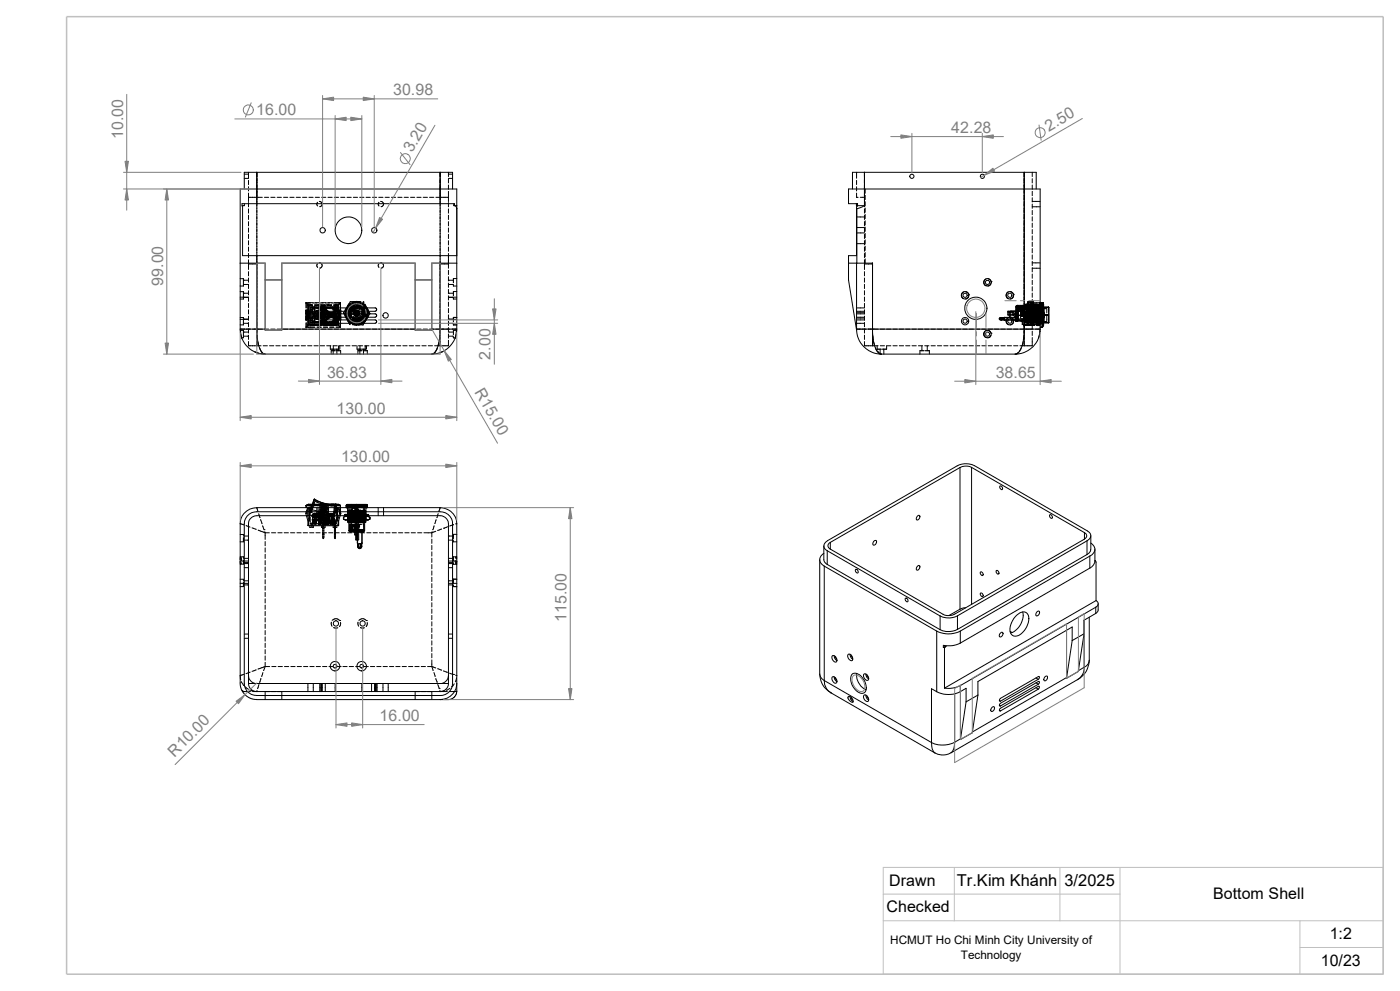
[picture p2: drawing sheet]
<svg xmlns="http://www.w3.org/2000/svg" width="420mm" height="297mm" viewBox="0 0 420 297" stroke-linecap="round" stroke-linejoin="round" font-family="sans-serif">
<defs><g id="words">
<text font-size="4.9" x="287.1" y="265.7">Tr.Kim Khánh 3/2025</text>
<g font-size="4.8" fill="#808080">
<text x="118" y="28.6">30.98</text>
<text x="76.9" y="34.6">16.00</text>
<text x="36.9" y="41.6" transform="rotate(-90 36.9 41.6)">10.00</text>
<text x="285.4" y="39.9">42.28</text>
<text x="314.7" y="39.4" transform="rotate(-30 314.7 39.4)">2.50</text>
<text x="123.7" y="46" transform="rotate(-60 123.7 46)">3.20</text>
<text x="48.9" y="85.7" transform="rotate(-90 48.9 85.7)">99.00</text>
<text x="147.2" y="107.8" transform="rotate(-90 147.2 107.8)">2.00</text>
<text x="98.1" y="113.2">36.83</text>
<text x="298.7" y="113.2">38.65</text>
<text x="142.3" y="117.5" transform="rotate(60 142.3 117.5)">R15.00</text>
<text x="101" y="124">130.00</text>
<text x="102.3" y="138.6">130.00</text>
<text x="170" y="186.4" transform="rotate(-90 170 186.4)">115.00</text>
<text x="113.9" y="216.1">16.00</text>
<text x="52.3" y="227.1" transform="rotate(-45 52.3 227.1)">R10.0</text>
</g>
<g font-size="4.8">
<text x="266.8" y="265.7">Drawn</text>
<text x="363.9" y="269.4">Bottom Shell</text>
<text x="266" y="273.5">Checked</text>
<text x="398.9" y="281.6">1:2</text>
<text x="396.2" y="289.4">10/23</text>
</g>
<g font-size="3.5">
<text x="267.1" y="282.8">HCMUT Ho Chi Minh City University of</text>
<text x="288.2" y="287.3">Technology</text>
</g>
</g></defs>
<path d="M265 260h150v32h-150zM286.3 260v16M318 260v16M336 260v32M265 276h150M265 268h71M390 276v16M390 284h25" fill="none" stroke="#c0c0c0" stroke-width=".3"/>
<path d="M20 5h395v287h-395z" fill="none" stroke="#c0c0c0" stroke-width=".47"/>
<g fill="none" stroke="#000" stroke-width=".3">
<path d="M73.3 53.5h1.2M73.3 52.2h1.2M74.5 59.1h4.2M74.5 51.6v1.8M74.5 54.1v1.2M74.5 56v1.2M74.5 57.9v2.5M77 51.6h-3.7v5M77 51.6v48.3M77 51.6h55M79.3 59.1h1.3M81.2 59.1h1.3"/>
<path d="M83.1 59.1h1.3M85 59.1h1.3M87 59.1h1.2M88.9 59.1h1.2M90.8 59.1h1.2M92.7 59.1h1.2M94.6 59.1h1.2M96.5 59.1h1.2M98.4 59.1h1.3M100.3 59.1h1.3M102.2 59.1h1.3M104.1 59.1h1.3"/>
<path d="M106 59.1h1.3M107.9 59.1h1.3M109.8 59.1h1.3M111.7 59.1h1.3M113.6 59.1h1.3M115.5 59.1h1.3M117.4 59.1h1.3M119.3 59.1h1.3M121.2 59.1h1.3M123.1 59.1h1.3M125.1 59.1h1.2M127 59.1h1.2"/>
<path d="M128.9 59.1h1.2M130.8 59.1h3.7M132 51.6h3.8v5M132 51.6v52M134.5 51.6v1.3M134.5 53.6v1.2M134.5 55.5v1.2M134.5 57.4v3M134.5 53.5h1.3M134.5 52.2h1.3M257 57.9v1.2h.4M257 51.6v1.8"/>
<path d="M257 54.1v1.2M257 56v1.2M258.1 59.1h1.2M259.3 51.6h48M259.3 51.6v10.4M259.3 51.6h-3.6v5M259.5 56.6v1.3M259.5 58.5v1.3M307.3 51.6v52M307.3 51.6h3.6v5M309.7 51.6v1.3M309.7 53.6v1.2"/>
<path d="M309.7 55.5v1.2M309.7 57.4v1.2M309.7 59.3v1.2M72.1 78.9h7.4v20h5v-20h40v20h5v-20h7.5M72.8 61.7v14.9h64.2M73.3 61v.6l-.5 .1M74.5 79.1h2.5M74.5 60.7v1.3M74.5 62.6v1.3M74.5 64.5v1.3M74.5 66.4v1.3M74.5 68.3v1.3"/>
<path d="M74.5 70.2v1.3M74.5 72.1v1.3M74.5 74v1.3M74.5 75.9v1.3M74.5 77.9v2.9M95.2 60.6l-.2 .6 .3 .5M95.2 79l-.2 .6 .3 .5M95.8 60.4a.78 .78 0 0 1 .8 .7 .78 .78 0 0 1-.7 .8M95.8 78.8a.78 .78 0 0 1 .8 .7 .78 .78 0 0 1-.7 .8M113.7 79l-.2 .6 .2 .5M113.7 60.6l-.2 .6 .2 .5M114.2 60.4h.1"/>
<path d="M114.2 78.8h.1M114.3 78.8a.78 .78 0 0 1 .8 .7 .78 .78 0 0 1-.8 .8M114.3 60.4a.78 .78 0 0 1 .8 .7 .78 .78 0 0 1-.8 .8M132 79.1h2.5M134.5 60.7v1.3M134.5 62.6v1.3M134.5 64.5v1.3M134.5 66.4v1.3M134.5 68.3v1.3M134.5 70.2v1.3M134.5 72.1v1.3M134.5 74v1.3"/>
<path d="M134.5 75.9v4.5M136.1 61v.6h.3M136.4 61.6v-.6h-63.8v.7h.2M136.4 61.6h.6M136.4 61.6h.1M136.4 61.6l.4 .3 .2 .6M137 61.6v-5h-64.9v42M137 62.5v.1M137 61.6v1M137 62.5v36.1M256.9 61h-2.3v-4.4h57.4l-.1 43.3M256.9 61.6h.1"/>
<path d="M256.9 61h.4v.7M256.9 61v.6M257 61.6h2.3l-2.3 1M257 62.5v.1M257 61.6v.9M257 62.5v14.1h-2.4v7.3l2.4 15M257 61.7h.3M257 69.8h2.3M257 68.2h2.3M257 73h2.3M257 65h2.3M257 61.6h.1"/>
<path d="M257 62.6v16.3h-2.4M257 61.6l.3 .1M259.3 62.6v1.3M259.3 64.5v1.3M259.3 66.4v1.3M259.3 68.3v1.3M259.3 70.2v1.3M259.3 72.1v1.3M259.3 74v1.3M259.3 75.9v1.3M259.3 77.9v2.9M259.5 60.5v1.2"/>
<path d="M259.5 62.4v1.2M259.5 64.3v1.2M259.5 66.2v1.2M259.5 68.1v1.2M259.5 70v1.2M259.5 71.9v1.3M259.5 73.8v1.3M259.5 75.7v1.3M259.5 77.6v1.3M261.6 78.9v.2h-2.3M309.7 60.4h2.3M309.7 62h2.3"/>
<path d="M309.7 78.8h2.3M309.7 61.2v1.2M309.7 63.1v1.2M309.7 65v1.3M309.7 66.9v1.3M309.7 68.8v1.3M309.7 70.7v1.3M309.7 72.6v1.3M309.7 74.5v1.3M309.7 76.4v1.3M309.7 78.3v1.3M72.1 98.6h.1"/>
<path d="M72.1 98.6v1.3M72.1 83.5h.9v2.2h-.9M72.1 87.4h.9v2.2h-.9M72.1 95.2h.9v2.2h-.9M72.1 99h.9v2.2h-.5M72.1 95.7h2.4M72.1 89.1h2.4M72.1 98.6l.5 2.8M72.1 98.6h4.9v.8a9.5 9.5 0 0 0 2 6.6l.5 .1-1.8-.2-1.3-.4M72.2 98.6h1.3M73 96.9h1.5M73 95.6h1.5"/>
<path d="M73 87.9h1.5M73 89.2h1.5M73 84h1.5M73 85.3h1.5M73 99.5h1.5M73.9 98.6h1.2M74.5 81.4v1.3M74.5 83.3v1.3M74.5 85.2v1.3M74.5 87.1v1.3M74.5 89v1.3M74.5 90.9v1.3"/>
<path d="M74.5 92.8v1.3M74.5 94.7v1.3M74.5 96.6v1.3M74.5 98.6v1.2M75.8 98.6h4.8M79.5 83.9h5M81.2 98.6h1.3M83.1 98.6h1.3M84.5 98.6h40M91.7 94.6v1.2h1M91.8 90.8h1.4M91.8 93v1.2"/>
<path d="M91.8 94.6v1.5M91.8 96.8v1.3h1.3M91.9 90.7v1.6M91.9 92.9v1.3M91.9 94.8v1.3M91.9 96.7v1.4M92 93v1.2M92 94.6v1.2M92.1 94.6v1.2M92.1 93v1.2M92.2 93v1.2M92.2 94.6v1.2"/>
<path d="M92.4 94v1.3M92.4 95.9v1.3M92.4 97.2h.1M92.5 97.4h1.4M92.5 91.4h1.3M92.5 91.4v6M92.5 97.2h-.1M92.5 91.7h1.2M92.5 97.4l-.7 .6M92.5 97.4v.1M92.5 97.5l-.6 .5h2.5M92.5 91.4l-.6-.6 .6 .6"/>
<path d="M92.5 91.4h.1M92.5 91.5h1.3M92.5 91.5l-.1 .1v1.8M92.5 91.5l-.1 .2M92.6 93v1.2M92.6 94.6v1.2M92.7 90.7l.1 6.6M92.7 97.2h1.8M92.7 93h-1v1.2M92.8 91.6h.1M92.8 91.6h-.1M92.8 91.5v.1"/>
<path d="M92.9 91.5l.2-.2 .5 .2M92.9 97.3l.2 .3 .5-.3M93 95.5v1.3h4.4M93 93.3v-1.3h7.9v1.3M93 93.6v1.3M93.2 92.6h.6l-.5 .1M93.2 92.6l.1 .1M93.2 92.6v1.7M93.2 95v1.2M93.2 98.1h1.3M93.3 96.7h7.5M93.3 92.1h2.3"/>
<path d="M93.3 96.7v.1M93.3 94v1.3M93.3 95.4v1.3M93.3 92v1.4M93.3 92.1h.1M93.3 93.4h-.4v2h.4M93.3 96.1l.5 .1h-.6M93.3 92.7v3.4M93.3 96.1l-.1 .1M93.6 97.3h3.1M93.6 93.9h1.2M93.6 93.4h.4v2h-.4"/>
<path d="M93.6 94.9h1.2M93.6 97.3h.1M93.7 92.5v3.9M93.7 97.3h.1M93.8 96.2h.5v.6M93.8 92v1.9M93.8 94.9v1.9M93.8 90.8h1.3M93.9 96.4h2.5M93.9 92.5h2.5M93.9 97.2h-1.5l1.4 .1M93.9 97.3h.1"/>
<path d="M93.9 90.7h-2.1v1.6M94 97.3h.1M94.1 97.3h.1M94.2 97.3h.1M94.2 94.4h.2M94.2 92.1v1.3M94.2 94v1.3M94.2 95.4l.1 1.4M94.2 94.7l.2 .4M94.3 92v.6h-.5M94.3 97.3h.1M94.3 93.9l-.1 .2"/>
<path d="M94.4 93.8l-.1 .1M94.4 92v1.4M94.4 94v1.3M94.4 95.4v1.4M94.4 91.7h1.2M94.4 97.3h1.3M94.4 91.4h1.3M94.4 95.1h.2M94.4 91.4h1.7v.1M94.4 93.7h.2M94.4 93.7v.1M94.4 95.1l.4 .5"/>
<path d="M94.4 91.5h1.3M94.5 94.8l.1 .3M94.5 92.5v1.3M94.5 94.4v2M94.5 97.3h.1M94.5 97.2h1.3M94.6 90.7h1.2M94.6 97.3h.1M94.6 95.1l.4 .5M94.6 93.7l-.1 1M94.7 97.3h.1M94.8 95.6l.3 .1"/>
<path d="M94.8 95.6l.4 .1M94.8 93.2l-.4 .5M94.8 93.2h.1M94.8 97.3h.1M94.8 93.2v2.4M94.9 97.3h.1M94.9 94.3v.2h1.3M95 93.2h-.2M95 97.3h.1M95 93.2l-.4 .5M95 93.2v2.4M95 95.6l.1 .1"/>
<path d="M95.1 93.1h.1M95.1 97.3h.1M95.1 98h1.3M95.1 94.3h1.3v.3M95.1 96.4v.2M95.1 98.1h1.3M95.2 97.2h1.2M95.2 93.1h.1M95.2 93.1l-.2 .1M95.2 97.3h.1M95.2 95.7l.6 .2M95.2 93.1v1.3"/>
<path d="M95.2 94.4v1.3M95.2 94.4l-.1 1.3M95.3 97.3h.1M95.4 97.3v.2M95.4 94.7h.1M95.4 91.4v.1M95.5 93v1.3M95.5 97.3h.1M95.5 94.6l.1 .3M95.5 95l.4 .4 .7 .1M95.5 95h.8M95.6 97.3h.1"/>
<path d="M95.6 94.9l.4 .3 .7 .1M95.6 94.9l-.1 .1M95.7 90.8h1.3M95.7 92.9l1-.1v.3M95.7 94.3l.1 .5M95.8 92.9l-1 .3M95.8 97.3h.1M95.8 94.3h.1M95.8 94.8l.5 .4h1M95.8 93.7l-.3 .4v1.7M95.8 94.8h1.6M95.8 93.5l-.4 1.2"/>
<path d="M95.8 94.1l16.7-.1 .5 .6-.5 .5h-16M95.8 94.1v.7l.4 .2M95.8 94.1l.6 .3M95.8 94.1v.2M95.9 97.3h.1M95.9 94.6l.5 .4M95.9 96.6v.2M95.9 94.6l.2 .2M96 94.4h1.7M96 94.1l.3 .3M96 94.9l.5 .2M96 93.8l1.6-.1 .4 .7"/>
<path d="M96 94.1l-.1 .5M96 97.3h.1M96 94.4h.1M96 93.9h.1M96 94.1h.1M96.1 94.3h.1M96.1 97.3v.2l-1.6-.1M96.1 94.5l.1 .2M96.1 94.3l.1 .4M96.1 92v.3h16.4M96.1 94.4h.1M96.1 94l-.1 .1"/>
<path d="M96.1 93.5l1 .2M96.1 94.4l.1 .3M96.2 93.9h.5M96.2 94.1l-.1 .5M96.2 97.3h.1M96.2 94.7l.1 .1M96.2 94.7l.1 .3M96.2 94.7l.3 .1M96.2 94.4v.2M96.2 94.3v.3M96.2 94.4l.1 .2M96.2 94.6l.1 .1"/>
<path d="M96.3 94.6l.7 .2M96.3 92.1h1.2M96.3 94l-.3 .4M96.3 94.6l.1 .1M96.3 94.3v.3M96.3 94.3l-.1 .1M96.3 94.2l-.1 .2M96.3 94.4v.2M96.3 95l.8 .6M96.3 91.7h1.2M96.3 97.3h.1M96.3 94.3h.1"/>
<path d="M96.3 91.4h1.3M96.3 94.6l.3 .1M96.3 94.2v.2M96.3 94.2h1.1M96.3 94.8h.2M96.3 94.4l.6 .6M96.3 94.4l.3 .1M96.3 93.3l.8-.1-.9 .7M96.3 95.5h.3M96.4 97.3h1.2M96.4 91.5h1.2M96.4 94l-.3 .3"/>
<path d="M96.4 94.1l-.1 .1M96.4 94.4l.1 .3M96.4 97.4h1.3M96.4 94.6l1.1 .1M96.4 92.2h-1.3v.3M96.4 92.3v.3h.3M96.4 94.6v.1M96.4 94.1l-.1 .2M96.4 94.4h.1M96.4 94.4l.2 .3M96.4 94.4v.2M96.4 94.1l.5-.1 .5 .2"/>
<path d="M96.4 92.5v.8M96.4 94h.2M96.4 97.2h1.3M96.4 94.2v.2M96.4 94.6l.1 .1M96.5 90.7h1.2M96.5 94.1l.1 .1M96.5 94.2h.2M96.5 94l.2 .1M96.5 94.9l.1 .1M96.5 94.1l-.2 .1M96.5 94l-.3 .1"/>
<path d="M96.5 94l-.1 .1M96.5 94l.1 .1M96.5 94.7l.7 .1M96.5 94.4l.1 .3M96.5 91.5v.5M96.5 96.6l-.1 .7M96.5 94.4h.1M96.5 94.4v.1M96.5 94.6l.1 .1M96.5 94.1h-.3l-.2 .5 .5 .5M96.5 92.3l-.4 .2-.1 .5 .8 .3M96.5 94.6l.5 .2"/>
<path d="M96.5 94.3h.1M96.5 97.3h.1M96.5 94.3v.1M96.5 94.5l.2 .1M96.5 93.7h.2M96.5 94h-.2M96.5 94.2h-.1M96.5 94.1l-.1 .3M96.6 94.2v.2M96.6 94l-.4 .1M96.6 94.8h.1M96.6 94.1h.1"/>
<path d="M96.6 94l-.2 .1M96.6 94h.3M96.6 94.5l.2 .2M96.6 94.4v.3M96.6 94h.1M96.6 94.2l-.1 .2M96.6 95l.2 .1M96.6 94.1l-.1 .2M96.6 95.5h.1M96.6 94l-.4 .3M96.6 94.5v.2M96.6 95.5v.9"/>
<path d="M96.6 97.3h.1M96.6 94.6l.1 .1M96.6 95.5l.5 .1M96.6 94.6l-.2 .1M96.6 94.7l.2 .1M96.6 95.5l.6 .1M96.6 94.4l.3 .2M96.6 94.1l.2 .1M96.6 94.6v.2l-.2-.1M96.6 94l-.3 .4M96.6 94.7h.4M96.6 94.1l-.1 .1"/>
<path d="M96.6 94.2l.4 .2M96.6 94.2l.1 .4M96.6 94l.2 .1M96.6 94.6l.2 .1M96.6 94.1l.1 .1M96.7 96.2h-.3v.3M96.7 92.6h.5zM96.7 95.7h.5M96.7 93.1h.5M96.7 94.7l-.2 .1M96.7 92.3l-.1 2.3M96.7 95v1.5"/>
<path d="M96.7 94.2l.1 .2M96.7 94.1l.3 .1M96.7 94.5l.1 .1M96.7 94.4v.1M96.7 94.7l.1 .1M96.7 96.9l-.2 .2M96.7 94.6l.1 .1M96.7 94.3h.1M96.7 95.7v.3l-1-.1M96.7 94h.4M96.7 94.1l.2 .2M96.7 94.9l.2 .1"/>
<path d="M96.7 94.3l.1 .4M96.7 93.9l.3 .3M96.7 94.7l-.1 .1M96.7 94l.1 .1M96.7 94.2h-.1M96.7 93.8l-.3 .3M96.7 93.7l.4 .4M96.8 95.1l-.2 .1M96.8 94.5h.4M96.8 94l.3 .1M96.8 94.1l-.2 .1M96.8 94.5v.2"/>
<path d="M96.8 94l-.3 .1M96.8 94.3v.2M96.8 94.4l.3 .3M96.8 94.5l.1 .2M96.8 94.6l.4 .2M96.8 95.1h.2M96.8 94.1l.1 .1M96.8 94.6l.1 .1M96.8 94.3l-.1 .1M96.8 93.9h.4M96.8 93.1h.4M96.8 93.4h-.4v2h.4"/>
<path d="M96.8 96.3h.4M96.8 95h.2M96.8 96.1l.4 .1h-.5zM96.8 92.8l1.2 .2M96.8 94.2l.3 .4v-.2M96.8 92.3v4.2M96.8 94.6l-.1 .1M96.8 94.7l-.2 .1M96.8 94.4l-.1 .2M96.8 94.5l-.2 .2M96.8 94.2v.5M96.8 94l-.3 .4"/>
<path d="M96.8 93.9l-.3 .2M96.8 94.1l.3 .2M96.8 94.8h-.1M96.8 94.6l.2 .1M96.8 94.3v.1M96.8 94.2l-.1 .2M96.8 94.8l-.2 .2M96.8 93.2h.4M96.8 93.3l.1 .4M96.8 92.8h.4M96.8 93.3l.3 .2M96.8 92.5h1.5"/>
<path d="M96.9 94l-.3 .6M96.9 94.4h-.1M96.9 94.2l-.1 .4M96.9 94.2l-.2 .5M96.9 94.2l.3 .1-.1 .3M96.9 94.3v.3M96.9 94.1l-.4 .1M96.9 95l-.1 .1M96.9 94.1h.1M96.9 94l-.2 .1M96.9 94.7l.1 .1M96.9 94.1l.1 .2"/>
<path d="M96.9 95l.1 .1M96.9 94.1l-.1 .2M96.9 93.4h.2v2h-.2zM96.9 94.7h-.1M96.9 94l.1 .1M96.9 94.7h.1M96.9 95l-.4 .1M96.9 95.1l-.1 .4M96.9 94l-.3 .1M96.9 97.3h2M96.9 94.7h.7M96.9 94.3l-.1 .4"/>
<path d="M96.9 94.2v.3M96.9 94.5l-.1 .2M96.9 93.8l.1 .1M96.9 94.1l-.1 .1M96.9 94l.4 .1M96.9 93.9l-.5-.2-.6 .4M96.9 94.7l-.1 .1M96.9 93.7l-.2 .1M96.9 93.7l.6 .2M96.9 94l-.3 .3M96.9 94.2h.1M97 94.1h-1"/>
<path d="M97 94.7l-.4 .1M97 94.7h-.1M97 94.1l.2 .1M97 94.5l-.1 .2M97 98h1.3M97 94.7l.2 .1M97 95.5l-.1 .1M97 92.2h1.3M97 95.5v.9h1.3M97 94.4l.2 .2M97 94.5l.2 .1M97 93.9h-.2"/>
<path d="M97 93.9h.2M97 95.1l.3 .1M97 95.5l.5 .1M97 98.1h1.3M97 94.7l-.1 .1M97 94.8h-.1M97.1 97.2h1.2M97.1 94.1l.2 .1M97.1 93.7l-1.1 .2M97.1 93.9h-.7l-.4 .2M97.1 94.1l-.2 .2M97.1 95.1l.1 .4"/>
<path d="M97.1 94.4h-.1M97.1 94.1l.1 .3M97.1 94.5l-.2 .2M97.1 94.2v.2M97.1 93.7l.1 .3M97.1 94.1h-.2M97.1 94.2l-.1 .2M97.1 94.2l.1 .1M97.1 94l-.2 .1M97.1 94.7l-.2 .3M97.1 94.1l.1 .2M97.1 93.5l.4 .4"/>
<path d="M97.1 96.9l.4 .3M97.1 94.4h.1M97.1 94.3l.1 .1M97.1 94.6l-.1 .1M97.1 94l-.5 .6M97.1 94.6l-.2 .2M97.1 94h-.3M97.1 94l.2 .2M97.1 94.8h-.3M97.1 94.3l-.1 .1M97.1 94.1l.3 .2M97.1 94.4v.1"/>
<path d="M97.1 94.8h-.2M97.2 93.4h.3v2h-.3M97.2 95h.1M97.2 93.8l.1 .1M97.2 94.4l-.5 .4M97.2 92.3v4.2M97.2 97.3h.1M97.2 94.5l-.2 .1M97.2 94.8h.1M97.2 94.8l-.1 .2M97.2 94.6v.1M97.2 94.1l-.2 .1"/>
<path d="M97.2 94.5l-.1 .2M97.2 93.3l-.1 .4M97.2 95l-.2 .1M97.2 93.7l-.3 .1M97.2 94.2l-.3 .2M97.2 94.6l-.2 .1M97.2 93.9v1.1M97.2 94.2l.1 .2M97.2 94.7l-.1 .1M97.2 94l-.2 .1M97.2 93.9l.2 .2M97.2 95.2h.1"/>
<path d="M97.2 94l.3 .1M97.2 94l.1 .2M97.2 94h.1M97.3 96.2h.3M97.3 94.4h-.1M97.3 92.3l-.1 1.6M97.3 94.4l-.1 .2M97.3 94.7l-.2 .3 .2-.2M97.3 93.9l.1 .2M97.3 93.9l.1 .1M97.3 93.9l-.6 .1M97.3 92.6h.3"/>
<path d="M97.3 94.1l.1 .1M97.3 94.1l-.1-.1 .3 .3M97.3 94.1l.1 .2M97.3 94.7l.2-.2-.3 .4h-1M97.3 94.2l.1 .2M97.3 94.4h.1M97.3 94.9h.1M97.3 94.9l-.1 .1M97.3 94.8h-.2M97.3 94.5v.2M97.3 94.4l.1 .1M97.3 94.7l-.1 .1"/>
<path d="M97.4 94.1v.7M97.4 94.4l-.1 .3M97.4 94.5l-.2 .3M97.4 94.2l.1 .2M97.4 94.1l.1 .2M97.4 94h-.3l.3 .1M97.4 94.7l-.1 .1M97.4 94.8h-.1M97.4 94l.2 .4M97.4 94.4l-.2 .2M97.4 94.4l-.2-.2 .1 2.3M97.4 94v.9"/>
<path d="M97.4 97.3h.1M97.4 95l-.4 .1M97.4 94.1l.1 .1M97.4 94.3l.1 .1M97.5 96.6v.2M97.5 94.4l-.3 .3M97.5 94.4l-.3 .4M97.5 94.1l.1 .6M97.5 94.7l-.2 .1M97.5 93.9l-.3 .1M97.5 91.7l-.5 .3M97.5 94.2v.1"/>
<path d="M97.5 91.7h-1l.4 .3-.1 .2M97.5 94.4l-.4 .4M97.5 94.4l-.2 .3M97.5 91.5v.5M97.5 94.4v.1M97.5 96.8v.5M97.5 94.3v.1M97.5 94.4v.3M97.5 94.2l.1 .2M97.5 93.2l.9 .6M97.5 93.2l-.5 .1M97.5 95.6l.1 .9"/>
<path d="M97.5 97.3h.1M97.6 94.4h-.1M97.6 94.7l-.4 .5M97.6 94.5l-.2 .3M97.6 94.7h-.1M97.6 94.4l-.1 .3M97.6 92.3l-.1 .9M97.6 94.7l-.2 .1M97.6 90.8h1.3M97.6 94.6l-.2 .4M97.7 92.8v.1M97.7 96.6v.2"/>
<path d="M97.7 97.3h.1M97.7 92.9h.1M97.8 95.9l-.1 .1M97.8 97.3h.1M97.8 95l-.5 .2M97.8 95.9h.1M97.8 92v.3M97.8 92.9v1.3M97.8 94.6v1.3M97.8 92.9l.5 .3M97.9 97.3h.1M97.9 97.3v.2l1.7-.1"/>
<path d="M98 97.3h.1M98 95.8h.1M98 93h.1M98 94.6v1.3l-1.2 .1M98 93l.4 .3v2.2M98 93v1.3M98.1 97.3h.1M98.2 92.1h2.6v1.3M98.2 91.7h1.2M98.2 97.3h.1M98.2 97.3h1.3M98.2 91.4h1.3"/>
<path d="M98.3 91.5h1.2M98.3 95.6l-.5 .3M98.3 93.2v2.4M98.3 93.2v.1M98.3 97.3h.1M98.3 93.3l1.1 .8M98.3 95.5v.1M98.3 93.3v2.2M98.3 97.2h1.3M98.4 90.7h1.3M98.4 97.3h.1M98.4 95.5l-.4 .3"/>
<path d="M98.4 93.8l-.9 .1M98.4 93.8l.2 .6M98.5 94.9l-.5 .6-.5 .1M98.5 97.3h.1M98.5 92.2v.3M98.5 96.4v.2M98.6 94.5v.2M98.6 94.7l.2 .2 .5-.2M98.6 91.4v.1M98.6 97.3v.2M98.6 94.6h.1M98.6 94.7a.76 .76 0 0 0 1 .5"/>
<path d="M98.6 94.1v.2M98.6 94.6v.1M98.6 97.3h.1M98.6 94.6l.6 .2M98.6 94.7l.3 .2M98.6 94.1v.1M98.7 96.4h1.7M98.7 92.5h1.9v3.8h-.3M98.7 97.3h.1M98.7 94h.5M98.8 94.4v.2M98.8 97.3h.1"/>
<path d="M98.8 94.6l.1 .1M98.8 94.6l.3 .3M98.8 94.6l-.2 .1M98.8 93.9l-.2 .6M98.8 94.6l.4 .1M98.9 94.3v.2M98.9 94.4v.2M98.9 94.5l-.3 .1M98.9 94.5l.1 .2M98.9 98h1.3M98.9 94l-.2 .1-.1 .6M98.9 94l-.1 .4"/>
<path d="M98.9 94.3v.1M98.9 94.5l.1 .1M98.9 94.7h.1M98.9 98.1h1.3M98.9 94.9l.2 .1M99 97.2h1.2M99 94.1h.2M99 93.9h.1M99 94.7l.4 .3M99 94.1l-.2 .3M99 94.4v.1M99 94.5l-.1 .1"/>
<path d="M99 94.2l-.1 .1M99 94.1l-.1 .2M99 94.7h.1M99 94.5l.1 .1M99 94.2h.1M99.1 97.3h1.5M99.1 94.7h-.1M99.1 94.9l.2 .1M99.1 94.2l.1 .1M99.1 94.2l-.1 .1M99.1 94.2h.1M99.1 94.7l.1 .1"/>
<path d="M99.1 94.3v.3M99.1 97.3h.1M99.2 94.4l-.3 .1M99.2 97.3h.1M99.2 94.2l.1 .3M99.2 94.1l.1 .1M99.2 94.4v.2M99.2 94.6l.1 .1M99.2 94.4h-.2M99.2 94.4l-.4 .2M99.2 94l.2 .2M99.2 94l.2 .1"/>
<path d="M99.2 94.2h.1M99.2 94.6h.1M99.2 95l-.1 .2M99.2 94.8l.2 .1M99.2 94.1v.2M99.2 94.6l-.1 .1M99.3 94.7l.1 .1M99.3 94.9l-.4 .1M99.3 94.2l-.1 .1M99.3 94.5v.1M99.3 97.3h.1M99.3 94.5l-.1 .2"/>
<path d="M99.3 94.2v.2M99.3 93.8l-.2 .1M99.3 94.7l-.1 .1M99.3 93.9l-.4 .1M99.3 93.9l.7 .2M99.3 94.2h-.3M99.3 94.2l-.3 .2M99.3 94.5l.1 .1M99.3 94.3v.1M99.3 95l-1 .5M99.3 94.1v.1M99.3 94.4v.1"/>
<path d="M99.3 94.7l.3 .1M99.4 94.3h.1M99.4 94.3l-.1 .4M99.4 97.3h.1M99.4 94.1l-.1 .1M99.4 94.5l-.1 .1M99.4 95l-.1 .1M99.4 94.1h-.2M99.4 94.7h-.1M99.4 94.1l.1 .3M99.4 94.6l.1 .1M99.4 93.9l-.9-.6-.1 2.2"/>
<path d="M99.4 94.5h-.1M99.4 94.8h.2M99.4 94.2v.1M99.4 94.2l.1 .3M99.4 93.9l.2 .8M99.4 94.7l-.1 .3M99.4 93.8h-.1M99.5 94.7h.1M99.5 91.4h-1.6v.1M99.5 94.1l-.3-.2v1h1.4M99.5 93.9l-.5 .6M99.5 94.5l-.1 .2"/>
<path d="M99.5 94.1l-.1 .1M99.5 94.1v.5M99.5 94.1l.1 .3M99.5 94l-.1 .1M99.5 94.4l-.6 .2M99.5 90.8h2.7M99.5 95h.2M99.5 93.9l.2 .1M99.5 94.6l-.1 .2M99.5 94.6l-.2 .3M99.5 93.8l-.4 .1-.2 .6M99.6 94.7l-.2 .3"/>
<path d="M99.6 97.3h.1M99.6 94.4l-.1 .2M99.6 93.7l.5 .4M99.6 93.7a.78 .78 0 0 0-1 .4M99.6 93.7l.4 .4M99.7 94.3l-.3 .1M99.7 94.1l.2 .1M99.7 94.3v.1M99.7 97.3h.1M99.7 93.8l-.7 .3M99.7 94l.1 .2M99.7 92v.6h.5"/>
<path d="M99.7 94.3l-.3-.1-.1 .2M99.7 94.3h.1M99.7 94.3l-.1 .1M99.7 94.3l-.1 .4M99.8 94.3h-.1M99.8 94.6l-.5 .4M99.8 94.2v.4M99.8 94.6l-.2 .2M99.8 95h-.4M99.8 94.2v.1M99.8 97.3h.1M99.9 94.2l-.1 .1"/>
<path d="M99.9 94.5l-.1 .1M99.9 94.2v.2M99.9 97.3h.1M99.9 94.2v.3M99.9 94.2h.1M99.9 94.5l-.3 .3M99.9 95.4h.4M99.9 92.5v3.9M99.9 93.4h.4M100 94.1l-.2 .1M100 94.1l-.1 .1M100 94.7l-.4 .5"/>
<path d="M100 94.1l.1 .3M100 97.3h.1M100.1 94.4h.1M100.1 94.1h-.1M100.1 94.7l-.4 .3M100.1 94.1v.6M100.1 91.7h1.4M100.1 91.4h1.5M100.1 91.4h1.4M100.1 94.4l-.5 .5M100.1 94.4l-.1 .3M100.1 97.3h.1"/>
<path d="M100.2 91.5h1.3M100.2 97.4h1.4M100.2 96.2h-.5v.6M100.2 92.6h.6zM100.2 92v1.9M100.2 94.9v1.9M100.3 90.7h1.9M100.3 93.6v1.6M100.3 93.1h.3M100.3 96h.3M100.3 95.7h.3M100.3 95.6h.3"/>
<path d="M100.3 96.1l.5 .1h-.6zM100.3 92.8h.3M100.3 94.5h.3M100.3 94.8h.3M100.3 94.3h.3M100.3 93.2h.3M100.3 92l.1 4.7M100.3 97.3h.1M100.3 93.3l.1 .4M100.3 92.1h.1M100.4 96.7l-.1 .1M100.4 91.5l.2-.2 .4 .2"/>
<path d="M100.4 93.7h.2M100.4 93.7l-.1 1.8M100.5 97.3h.1M100.6 93.9h-1.8l-.2 .2M100.6 93.6h-2v1.6h2M100.6 93.4h.4v2h-.4M100.6 93.3v2.2M100.8 92v1.9M100.8 94v2.8M100.8 92v.1M100.8 95.4v1.4h-7.5M100.8 93.5v1.8"/>
<path d="M100.9 97.2h1.3M100.9 95.5v1.3h-3.1v-.3h-1.7v.3M100.9 93.9v1.3M101 97.3l-.2 .3-.4-.3M101.1 91.5l.2 2.7M101.3 93h1v1.2M101.3 94.6l-.1 2.7M101.4 93v1.2M101.4 94.6v1.2M101.5 97.5l.6 .5h-1.3M101.5 97.2l-.1 .1M101.5 91.4l.6-.6-.6 .6"/>
<path d="M101.5 91.4h.1M101.5 91.4v1.3M101.5 93.3v1.3M101.5 95.2v2.2M101.5 97.2l-1.3 .1M101.5 97.4v.1M101.5 91.6h.1M101.5 91.6l.1 5.6h-1.4M101.5 91.4v6M101.5 97.4l.7 .6M101.7 93v1.2M101.7 94.6v1.2"/>
<path d="M101.9 93v1.2M101.9 94.6v1.2M102 93v1.2M102 94.6v1.2M102.1 92.8v1.4M102.1 94.6v1.3M102.1 96.6v1.5M102.2 90.7v7.4h-1.4M102.2 90.8l-.1 1.3M102.3 94.6v1.2h-1M103 93.8l.1 .1M103.1 93.9l1.8 3.3"/>
<path d="M103.1 93.9h.5M103.5 93.7l.1 1.3M103.5 94.2l.4 1.2M103.6 93.9v.2a3.4 3.4 0 0 0 3.1 3.1M103.7 92.7l-.2 .3M103.9 92.4l-.3 1.2M103.9 93.3l.2 1.5M104 94v.4M104 93.2l-.1 .1M104 93.9v.1M104 94.4h.1M104 94.4l.2 .8"/>
<path d="M104 93.5v.4M104.1 94.8h.1M104.1 95.2h.1M104.2 93.3v1.3M104.2 95.2l.1 .1M104.2 94.6h.1M104.2 93.8l.3 1.2M104.2 93.9l.1 .2M104.3 94.1l.3 1.1 .4 .6M104.3 95.9l.9 .9M104.3 94.1l.2 .9 .5 .7M104.3 95.3h.1"/>
<path d="M104.4 96.3l.9 .7M104.4 95.3v.3M104.4 94.7l.6 1.1M104.4 95.3l.8 1M104.4 92.8l-.2 1.1M104.4 95.6l.5 .5M104.4 95.6h.1M104.4 94.1l.3 1M104.4 95.2l.8 .9M104.5 94.1l.3 1 .6 .8M104.5 92.6l-.2 1.4M104.5 92.2l-.6 1.1"/>
<path d="M104.5 92.8l-.1 1.1M104.5 94.7l.9 1.2M104.5 92.2h.1M104.5 94v.1M104.5 93.8l-.1 .3M104.6 92.6l-.4 1.3M104.6 94.7l.6 1.1M104.6 91.9l-.1 .1M104.6 91.9h.1M104.6 91.9l-.1 .3M104.7 92.8l-.2 1.2M104.8 91.3a3.6 3.6 0 0 0-1.2 2.6"/>
<path d="M104.8 95.5a2.84 2.84 0 0 0 3.5 .8M104.8 91.8l-.7 1.1M104.8 91.8l-.2 .1M104.8 91.8h.1M104.9 97.2v.1M104.9 96.1h.1M104.9 97.3h.1M104.9 94.4l.4 .8M104.9 94.4l.2 .4M104.9 96.1l.1 .2M105 95.8l.8 .6M105 96.3l.3 .1"/>
<path d="M105 92.1l-.5 .7-.1 1.3M105 95.8l.4 .2M105 96.3h.1M105.1 90.4l-2.1 3.4M105.1 90.9l-.9 .9M105.1 90.9l-.7 .5M105.1 93.6l.1 .5M105.1 90.4h.1M105.1 94.6l.1 .1M105.1 91.7l-.7 1M105.1 93.9l.3 1M105.2 90.4h1.2"/>
<path d="M105.2 94.7l.8 .8M105.2 94.1l.3 1M105.2 94l.3 1 1.1 .7-.8-.4M105.2 96.7l-.3 .5M105.2 92.2l-.4 .8a2.6 2.6 0 0 0 .9 2.9M105.2 96.3h.1M105.2 96.1h.1M105.2 93.3v.7M105.2 93.3v.4M105.3 95.1v.1M105.3 91.3l-.5 .5M105.3 96.4h.1"/>
<path d="M105.3 91.3h.1M105.3 95.2h.1M105.3 96.4l.4 .2M105.4 93.3l.1 1.3M105.4 95.9l.6 .3M105.4 90.7l-.3 .2M105.4 92.5h.1M105.4 96.6h.1M105.5 96.1l.3 .3M105.5 95.9l.5 .3M105.5 95.9l.1 .1M105.5 92.7h.1"/>
<path d="M105.5 92.7l.2 .3M105.5 92.3l-.6 1.1M105.6 92.8l.6-.6-.7 .5-.3 .6M105.6 92.5l-.4 .6-.2 .9M105.6 92.5l-.1 .2M105.6 91.2h.1M105.6 91.2l-.3 .1M105.6 94.2h.1M105.7 97.3h1.2M105.7 91.4l-.1 .1M105.7 91.4l-1 .9M105.7 91.4v.1"/>
<path d="M105.7 96.6h.1M105.7 92.6a1.39 1.39 0 0 0-.8 1.8M105.7 92.5l-.2 .2M105.7 91.1l-.1 .1M105.7 91.5l-.9 .8 .3-.4M105.7 96.6l.4 .2M105.7 91.4l-.6 .5M105.7 93.1h.1M105.7 91v.1M105.7 92.5v.1M105.7 93v.1M105.7 95.2l.1 .1"/>
<path d="M105.7 92.5l-.4 .5M105.7 95.9l1.3 .4M105.7 91.5l-1 1.1-.3 1.5M105.7 91.5l.1 .2M105.7 97.1l1.3 .4-1.3-.3M105.7 96.6l.4 .1M105.7 91.5l-.5 .4M105.8 96.2l1.2 .3v-.2M105.8 92.1l.5-.2a1.95 1.95 0 0 1 2 .3M105.8 95.6l.8 .4M105.8 91.7l-.9 .8M105.8 91.6v.1"/>
<path d="M105.8 96.4l1.2 .4M105.8 96.4l.8 .2M105.8 95.1l.8 .4h.4v-.2M105.8 95.3l.2 .1M105.9 91.4l-.8 .5M105.9 96.1v.1M105.9 95.7l.7 .3M105.9 96.1l.3 .2M105.9 93l-.3 1.2M105.9 96.3l1.7 .1M105.9 93l-.2 .1M106 90.5h-.3"/>
<path d="M106 90.4v.1M106 92.1l.1 .2M106 92.1l-.4 .4M106 92.2l-.8 1.1M106.1 96.7l.9 .2M106.1 95.5l1.1 .3M106.1 92.3l-.4 .2M106.1 96.8l.5 .1M106.1 90.9h.1M106.2 94.2h.1M106.3 93.8l.3 .7h.8M106.3 92l-.8 .6"/>
<path d="M106.3 92h.1M106.3 92l-.3 .1M106.3 91.6l-1.1 .7M106.3 91.3l-.5 .2M106.3 91.3l-.6 .2M106.4 91.4l-.6 .3M106.4 96.6l.5 .1M106.4 94v.1M106.4 94.1l.3 .3h.6M106.5 90.9h.9M106.5 90.9l-.8 .2M106.5 91.1l1.2 .1"/>
<path d="M106.5 90.9l-1.2 .5M106.5 95.8l.5 .1M106.6 90.5l-1.2 .4M106.6 92.2l-.9 .4M106.6 92.2h.1M106.6 96h.4M106.6 92l-.9 .6M106.6 92.1l-.5 .2M106.6 92v.1M106.6 96.9l.3 .1M106.7 97.2h.1M106.7 93.5l-.2 .4 .3 .5h.2v-1l.5 .3-.2 .6"/>
<path d="M106.7 94v.1M106.7 94.7h.3M106.7 94.1l.3 .1M106.7 91.8l-1.1 .6-.1 .3M106.7 91.8h.1M106.7 93.3l.1 .3M106.7 93.3l-.3 .3v.4M106.8 91.1l-1.1 .3M106.8 91.8v.1M106.8 91.9h.1M106.8 91.9l-1.2 .6M106.8 92h.4"/>
<path d="M106.8 93.3h-.1M106.8 91.9v.1M106.8 91.9l-1.1 .6M106.8 91.9l-.5 .1M106.8 93l-.5 .5-.1 .7M106.8 92.2l-1.1 .6M106.8 91.9l-1.1 .7M106.8 93.3h.3M106.8 92l-1.1 .6M106.8 92l.2 .3M106.8 95.7l.3 .1M106.8 93.6h.3l.3 .3"/>
<path d="M106.8 93.6l-.1 .5M106.8 91l-1.2 .4M106.9 91.9h.5M106.9 92.1h.1M106.9 92.1l-.3 .1M106.9 91.5h.1M106.9 91.2l-.6 .1M106.9 93.6l-.2 .3M106.9 96.7v.3M106.9 90.4l-1.2 .3M106.9 95.8v.1M106.9 95.9l.2 .2"/>
<path d="M107 91.3l-1.3 .2M107 92.2l-1.3 .8 1.3-.7M107 92.2l-1.4 .7M107 93.5v.1M107 91.4l-1.2 .3M107 95.9l.1 .2M107 94.1v.1M107 90.3v.1M107 90.8v.3M107 91.2v.3M107 91.8v.2M107 92.5v-.3h.4l.8 .5"/>
<path d="M107 93v.1M107 94.6v.1M107 90.4l1.2 .3M107 90.9h.5M107 90.3l1.2 .3M107 90.3l-1 .1M107 93l.5 .2 .3 .6M107 90.4l1.3 .1M107 92.5l-.7 .1-.4 .4M107 91.9l-.2 .1M107 92.3l-1.3 .7M107 92.3l.1 .1"/>
<path d="M107 93l-.3 .1M107 93.5l.4 .4M107 93.1l.6 .3 .1 .6M107 93.1l-.4 .2M107 92l1.2 .4M107 92l-.4 .1M107 91.5l1.2 .3M107 92l.7 .2M107 91.2l-.7 .1M107 91.2l1.1 .2M107 91.2l.7 .1M107 92.5l1.1 .5"/>
<path d="M107 91l1.2 .3M107 94.2h.1M107 96v.3M107.1 92.4l-1.2 .6M107.1 92.4h.1M107.1 96.5h.6M107.1 92.4l-1.4 .7M107.1 96.1l.2 .1M107.1 95.8l-.1 .1M107.1 95.8h.1M107.1 96.1h.1M107.2 94.2l.1 .2"/>
<path d="M107.2 90.5l1.2 .3M107.2 95.8l.1 .2M107.2 95.8l-.2 .1M107.2 94.2h-.2M107.2 93.3l.4 .4-.3 .7M107.2 91.4l1.1 .3M107.3 95.8v.1M107.3 95.8h-.1M107.3 96h.1M107.3 94l-.3 .2M107.3 94.1l-.1 .1M107.3 94v.1"/>
<path d="M107.3 96h-.3M107.3 95.9h.1M107.3 96.2h.1M107.3 96.2l-.3 .1M107.4 95.7l-.1 .1M107.4 95.9l-.1 .1M107.4 95.7l-.2 .1M107.4 93.9l-.1 .1M107.4 95.9h.1M107.4 91.1l1.1 .4M107.4 91.2h-1.2M107.4 92.1l.3 .1"/>
<path d="M107.4 90.9l1.2 .3M107.5 90.9l.7 .2M107.5 96.9l-.6 .1M107.5 95.6l-.1 .1M107.6 97.3l1.3 .1M107.6 96.9h-.4M107.6 91.3l.7 .4M107.6 95.6l.1 .2M107.6 96.9h.1M107.6 95.8l-.2 .1M107.6 96.6l-.7 .1M107.6 96.6h.1"/>
<path d="M107.6 95.1v.1M107.7 90.8h.1M107.7 91.3l-.1 .1M107.7 92.2l.2 .1M107.8 93.9l-.1 .5-.7 .3M107.9 95.5v.1M107.9 95.5l-.4 .1M107.9 95.6l-.3 .2M107.9 92l-.8-.2-.5 .2M107.9 92.3l.9 .9v.9l-.3 1M108 92.3l.8 1 .1 .8-.3 .7M108 96.7l-.5 .2"/>
<path d="M108 91.4h.1M108 96.7v.1M108 96.8l-.1 .1M108 92.2l.8 .9M108 96.7l.2 .1M108.1 91.4l.7 .5M108.2 92.1h.1M108.2 95.3v.2M108.2 91.8h.1M108.2 96.1l-.5 .3M108.2 96.1a2.67 2.67 0 0 1-2.2 .1M108.2 96.1h.1"/>
<path d="M108.2 96.1l-1.6 .3M108.2 96.1l.1 .2M108.2 96.1l.1 .1M108.2 95l-.5 .4-.6 .1M108.2 96.4l.1 .2M108.2 96.7v.1M108.2 96.1l-.6 .3M108.2 96.2l.1 .2M108.2 95.8l-.9 .4M108.3 92.2h.1M108.3 96.2v.2M108.3 96.2l-.6 .3"/>
<path d="M108.3 96.1h-.1M108.3 91.4l1 .9M108.3 96.6l-.3 .1M108.3 96.6l.2 .4M108.3 91.7l.1 .1M108.3 91.7l.4 .3M108.3 96.4l-.6 .2M108.3 96.4l-1.2 .3M108.4 93.5a1.44 1.44 0 0 1-.8 1.6 1.44 1.44 0 0 1-1.7-.3M108.4 95.2h.1M108.4 95.2l-.5 .3M108.4 95.3l-.7 .4"/>
<path d="M108.5 96.2l-1.2 .4M108.5 95.2v.1M108.5 96.3h.1M108.5 96.3v.1M108.5 95.3l-.6 .3M108.5 95.3h.1M108.5 95v.1M108.5 96.4h.1M108.5 96.4v.1M108.5 95.1l-1.1 .6M108.5 95.1h.1M108.5 93.2l.2 .5-.2 .7"/>
<path d="M108.5 97l-1.2 .3M108.5 97h.1M108.5 96.9l-1.2 .3M108.5 91.7l.8 .9M108.5 95.1l.1 .1M108.6 97.1l-1.2 .3M108.6 97v.1M108.6 95.3h.1M108.6 95.2h.1M108.6 92.9l.2 1.2M108.6 94.8l.2 .2M108.6 91.2h.1"/>
<path d="M108.6 95.2v.1M108.6 90.7l1 .8M108.6 91.2l.5 .5M108.6 95.2l-.1 .1M108.6 92.5l.2 .3M108.6 94.8l.2 .4M108.7 96.4l-.2 .1M108.7 94.7l-.2 .3M108.7 92.2l.6 1.1a2.24 2.24 0 0 1-1 2.6M108.7 95h-.2M108.7 95l-.3 .3M108.8 95.1l-.8 .7-.7 .2"/>
<path d="M108.8 92.7l.3 .9M108.8 95.1v.1M108.8 91.4l.8 1M108.8 90.9l.9 .9M108.8 95.2v.2M108.8 95.2h.1M108.8 95.7l-.6 .4M108.8 91.6l.8 1M108.8 93.1h.1M108.8 95.2l-.6 .7-.9 .3M108.8 95.6l-.6 .5M108.8 95.6v.1"/>
<path d="M108.9 92.2l.4 .5zM108.9 91.1l.9 .9M108.9 91.4h.1M108.9 97.3v.1M108.9 90.5h.2M108.9 93l.2 .9M109 93.7l-.3 1.3M109 94.6l-.4 .7M109.1 92.4h.1M109.1 91.9l.5 1.2M109.1 96.2h.1M109.1 96.2l-.9 .6"/>
<path d="M109.1 90.5v.1M109.1 94.1l-.1 .4M109.1 94.2l-.3 .9M109.1 91.7h.1M109.1 90.5l-.3 .6M109.1 91.7h.2M109.2 92.3a2.63 2.63 0 0 1 .2 2.8M109.2 96l-.1 .2M109.2 96h.1M109.2 95.2l-.4 .5M109.2 95.5l-.9 .9M109.2 95.1v.1"/>
<path d="M109.2 95.1l.1 .1M109.2 95.1l-.4 .5M109.3 92.7l.2 .6M109.3 91.7h.1M109.3 91.7l.6 1.1M109.3 95.2l-.4 .6M109.3 91.8h.1M109.4 92h.1M109.4 95.1l-.1 .1M109.4 91.1l.7 1.2M109.5 93.3h.1M109.5 93.2v1.3"/>
<path d="M109.5 95.6l-.3 .4M109.5 93.9l-.3 1.3M109.5 95.6h.1M109.6 92.8l.2 .9M109.6 95l-.5 .7-.8 .6M109.6 94.7v.3M109.6 96.3l-.8 .6-.3-.4M109.6 95l-.8 1M109.7 95.5h.1M109.7 95.5l-.2 .1M109.7 95.2v.3M109.7 95.2h.1"/>
<path d="M109.8 93.7l-.1 .4M109.8 95.9l-1 .9M109.8 93.7l-.2 1.2M109.8 95.9l-.9 1.4M109.8 92h.1M109.8 94.9l-.6 1M109.8 93.2v1.2M109.9 93l.1 1.2M109.9 92.8v.1M109.9 92.9l.3 1.1-.3 1-.2 .2M110 92.3l.4 1.6M110.1 92.3l.9 1.6"/>
<path d="M110.1 92.3l.3 1.2M110.4 93.9l-.2 1-.5 1-1.2 1M110.4 93.9h.6M110.4 94.1l-.3 1.3M110.4 92.8l.1 1.3M110.4 94.7v.4M110.9 94.1l-1.1 1.8M111 94l-.1 .1M111 93.9v.1M112.5 95.8l.5 .6-.5 .5h-16l-.5-.5 .3-.5h16.2M112.5 92.2l.5 .6-.5 .5h-16.1M124.5 83.9h5"/>
<path d="M125.1 98.6h1.2M127 98.6h1.2M128.9 98.6h4.4M132 99.4v.5M133.7 98.6h1.3M134.5 81v1.3M134.5 82.9v1.3M134.5 84.8v1.3M134.5 86.7v1.3M134.5 88.6v1.3M134.5 90.6v1.2M134.5 92.5v1.2"/>
<path d="M134.5 94.4v1.2h1.5M134.5 96.3v1.2M134.5 98.2v1.2M134.5 96.9h1.5M134.5 95.7h2.5M134.5 87.9h1.5M134.5 89.2h1.5M134.5 89.1h2.5M134.5 84h1.5M134.5 85.3h1.5M134.5 99.5h1.5M135.6 98.6h1.3"/>
<path d="M136 85.4v.3h1M136 89.3v.3h1M136 97.1v.3h1M136 95.2h1M136.9 98.6h-4.9v1.4a9.5 9.5 0 0 1-1.9 6l-.6 .1 1.9-.2 1.3-.4M136.9 98.6h.1M136.9 98.6l-.4 2.8M137 98.6l-.1 1.3M137 83.5h-1v1.3M137 87.4h-1v1.2M137 95.1h-1v1.3M137 99h-1v1.3"/>
<path d="M257 98.6h1.2M257 96.9h2.3M257 95.3h2.3M257 95.1h2.3M257 93.3h2.3M257 95.9h2.3M257 92.3h2.3M257 93.7h2.3M257 94.1h2.3M257 98.6v-19.7h4.7v24.7M257 98.6h4.7a10.5 10.5 0 0 0 1.9 7.1l.9 .4a7.5 7.5 0 0 1-7.5-7.5zM258.6 98.6h1.2"/>
<path d="M259.3 81.4v1.3M259.3 83.3v1.3M259.3 85.2v1.3M259.3 87.1v1.3M259.3 89v1.3M259.3 90.9v1.3M259.3 92.8v1.3M259.3 94.7v1.3M259.3 96.6v1.3M259.3 98.6v1.2M260.5 98.6h48M289.1 87.5a1.08 1.08 0 0 0-.7 1 1.08 1.08 0 0 0 .6 1"/>
<path d="M289.7 87.4l.6 .3 .3 .5M290.5 88.9l-.4 .6-.5 .1M290.6 88.2h.1M295.7 85.6h.1M295.8 99.1l-.5 .5-.2 .5M295.8 83.6a1.15 1.15 0 0 0-.1 2M296.4 99l.6 .4 .3 .5M296.4 83.5l.6 .4 .3 .5M297.3 85l-.5 .6-.5 .1M297.3 99.9h.1M297.3 84.4h.1M300.1 95.5h1.2z"/>
<path d="M300.2 95.3l-.4 .2 .6 .3h1M300.2 95.3l-.1 .4 .4 .1M300.5 95.2v.3M300.5 95.6v.3M301 95.6v.2l.3-.2M301 95.3v.2M301.1 95.3h.1M301.2 95.3l.1 .2M301.3 95.5v.1M301.3 95.2v.1M301.3 95.8v.1M301.3 95.2h-1.1l-.4 .1v.4l.4 .2h1.2"/>
<path d="M301.3 95.5h.1M301.4 95.3h-1.2M301.4 95.9l.1 .1M301.4 95.8v.1M301.4 95.8h.1M301.5 95.2h1.6M301.5 95.8h1.2M301.5 95.1v.1M301.5 95.8v.2M301.5 95.2l-.1 .1M302.4 93.5l2.3 .1M302.4 93.3h1.5v1.2h2.4"/>
<path d="M302.4 94.2h2.3M302.4 97.2h.1M302.4 89.5h.1M302.5 87.5a1.1 1.1 0 0 0-.1 2M302.5 95.2a1.1 1.1 0 0 0-.1 2M302.7 95.1h-1.4l.1 .2M303.1 87.4l.6 .3 .3 .5M303.1 95.2l.6 .3 .3 .5M303.2 93.3l3.5-.3 .1 1.9M303.2 93.3l-.4 .4v1.4l.5 .5 3.4 .1-.3 .6 .9-.3M303.2 93.3v2.2M303.4 95.1h1.9l-.1 .1"/>
<path d="M303.4 95.8h1.7M303.8 95.2h1.4M304 96.6l-.3 .4-.7 .3M304 88.8l-.3 .5-.7 .3M304 88.2h.1M304 96h.1M304 94.3v.1M304 94.5h.1M304.4 93.3h-2v1.1h1.5M304.6 93.5v.7M304.7 93.6l.1 .1M304.7 93.9l-.7 .4"/>
<path d="M304.7 93.6h.1M304.7 94.1v.1M304.8 96.1h.1M304.8 95.2h.1M304.8 92h.2M304.8 95.7h.2M304.8 94.7h.2M304.8 93.6v2.6h.5M304.8 94.9h.5M304.8 93.7v.1M304.8 94l-.1 .2M304.8 96l.1 .1z"/>
<path d="M304.9 95.2l.4 .2h-.5M304.9 96.1l3.5 .2M305 96.2h.1M305 94.9h-.2l.1 .3M305 95.1l.1 .1M305 93.7l.1 2.3M305 95.8l.2 .2M305.1 92h1.9M305.1 93.7v2.2h.2M305.1 95h.2M305.1 94.4h.2M305.1 92.8h.2"/>
<path d="M305.1 93.4h.2M305.1 95.2l-.3 .1M305.1 92.5h1.9M305.1 94.3l-.1 .5-.3 .1-.4-.1-.3-.4M305.1 92.5v.1M305.1 92.6h.1M305.2 91.8l-.2 .1v1.4M305.2 92.5h2.1M305.3 91.9h-.2v1.3M305.3 95.8h-.2M305.3 91.9h2M305.3 92.1h1.7"/>
<path d="M305.3 92.2h1.7M305.3 91.5v1.5M305.3 93.4v2.9M305.3 95.8l-.2 .2M305.5 91.8v4.2M306.3 94.6h.5M306.4 93l-.1 1.4M306.7 93.4h-.5v2h.5M306.7 96.1h.5M306.7 95.5v1.7h1.4M306.7 93.6v1.2M306.7 91.6l.1 .1"/>
<path d="M306.7 97.2l3.4 .1M306.7 91.6v1.3M306.8 91.7h6.1M306.8 94.4h1.3M306.8 93.4h2.7M306.8 97.2v.1M306.8 91.7h1.5M306.8 91.7v1.3M306.8 95.5v1.7M306.8 91.5l-.1 .1M307 91.9h1.3M307 93.7v2.3h-5.5"/>
<path d="M307 95.9h1.3M307 92.8l-2.2 .1M307 91.8v1.2M307.1 97.3h3.3M307.2 93.9h.1M307.2 94.9h.1M307.2 94.4h.1M307.2 94h.1M307.2 97.3h.1M307.2 96.1l.1 .1M307.2 94.5v.2M307.2 94.7l.1 .2"/>
<path d="M307.2 94.2v.1M307.3 92.8h.1M307.3 99.4l-.1 .5M307.3 92.8l-.9-.3 .3 .6M307.3 96h.1M307.3 94.1h.5M307.3 96.8h1.9M307.3 96.2h2.2M307.3 95.1h.6M307.3 92h1.9M307.3 94.7h.5M307.3 92.3h1.8"/>
<path d="M307.3 96.5h1.8M307.3 93.7l.7 .1M307.3 93.8h.5M307.3 92.6h2.2M307.3 94.5l.1 .4M307.3 94.9l.1 .1M307.3 93.9l-.1 .2M307.3 91.8h-2.2M307.3 92.7h-2.2M307.3 97.3h.1M307.4 95l1 .6M307.4 97.3h.1"/>
<path d="M307.4 94.9l.4 .3M307.5 97.3h.1M307.6 93.4v3.1M307.6 97.3h.1M307.6 93.9h.1M307.6 94.7h.1M307.6 96.1h.1M307.6 94.9h.1M307.6 95.1l.1 .5M307.6 95h.1M307.7 93.9l.4 .2M307.7 93.4v3l-.1-.1h.2"/>
<path d="M307.7 94.1l.3 .3M307.7 94.9v.1M307.7 95.9l-.1 .3M307.7 93.5v1.2l-.1 .1M307.7 91.2v1.7M307.7 91.2l-.1 1.6M307.7 91.2v1.6M307.7 97.3h.1M307.7 91.5l.1 .6M307.7 91.2l.1 .2M307.8 93.8l-.2 .2M307.8 95.1v1.2"/>
<path d="M307.8 96.3v.3M307.8 97.3h.1M307.8 96.1v.5M307.8 96.6h.1M307.8 91.4h.1M307.8 93.1v1.9M307.8 93.6v.8M307.8 94.5v.5M307.8 94.7l.4-.2-.1 .3M307.8 94.6h.1M307.8 96.4v.2M307.8 95.3l.1 1.3"/>
<path d="M307.8 95.1l.1 .7M307.8 94.6l-.1 .1M307.8 93.8l.1 .1M307.8 94.8l-.1 .1M307.9 93.4v1.8h-.4v.4l1.1 .1M307.9 94.7h.1M307.9 94.3h.1M307.9 95h.1M307.9 91.4h.1M307.9 91.4l-.1 1.5M307.9 93v.9M307.9 93.7v.1"/>
<path d="M307.9 93.9h.1M307.9 94.4h.1M307.9 93.8l.2 .1M307.9 93.8l.1 1.9M307.9 97.3h.1M307.9 96.2v.1M308 95.3h.1M308 92.7h1.5M308 91.9l1.4 .1M308 91.2h.1M308 96.1v.3M308 92.5h1.4"/>
<path d="M308 91.2l.1 .9M308 91.5l-.2 .5M308 93v.9M308 91.3l-.1 1.5M308 95.3l-.1 1.3M308 96.1l-.1 .1M308 96l-.1 .3M308 91.7l-.1 .4M308 96.4h.1M308 91.2l-.1 .2M308 94.1l-.1 .4M308 93.4l.1 2.3"/>
<path d="M308 97.3h.1M308 96.4l-.1 .2M308.1 94.2h.1M308.1 93.9h.1M308.1 94.9h.1M308.1 96.1v.1M308.1 91.5v1M308.1 93.1v.2M308.1 97.3h.1M308.1 92.4l-.1 .4M308.1 95.4v.3h.8v.9M308.1 93.5v1.4l-.8 .1"/>
<path d="M308.1 95.6l.2 .4M308.1 96.2l.1 .3M308.1 91.2v.3M308.1 95v1.4M308.1 91.2l.1 .2M308.1 94.5v.3l.1-.1M308.1 94l.1 .1M308.1 96.4l.1 .2M308.1 97.2h3.9M308.1 94.4h1.6M308.1 94.3h.1M308.1 95.8h3.9"/>
<path d="M308.1 93h4.8M308.1 96.1v.2M308.2 96.6h.1M308.2 92.8h.7M308.2 92.8l.1 .2M308.2 92.8l-.1 4.5M308.2 91.4l-.1 .1M308.2 92.8l.1 3.8M308.2 97.3h.1M308.3 95.4l-.2 .1M308.3 91.4l-.2 1.5M308.3 91.7l.1-.2-.1 .2"/>
<path d="M308.3 91.4h.1M308.3 91.4l-.1 1.5M308.3 91.7l-.1 .3M308.3 95.8v1.3M308.3 95.2v.8M308.3 91.5l.2 .2M308.4 95.3h.1M308.4 96.4h.1M308.4 91.2l.2 .2M308.4 92.8v1.4M308.4 93.6v1.1M308.4 97.3h.1"/>
<path d="M308.4 96.1l-.2 .3M308.4 91.2h.1M308.4 93.2l-.9 .7-.2 .4M308.4 91.2l-.1 .2M308.4 90.4h1.1M308.4 92.5h-1.1l-.1 .2v3.4M308.4 93.2h-.9v.4h.4M308.4 92.6l.3 1.3M308.4 90.4l-.1 5.4M308.4 95.9l.2 1.2M308.4 91.2v.7M308.4 94.9v1.5"/>
<path d="M308.4 95.8l.2 1.2M308.4 95.5v.3M308.4 95.2v.5M308.4 96.4l-.1 .1M308.4 96.4l-.1 .2M308.4 95.1l.2 .2M308.4 91.4v.6M308.4 91.1v.3M308.4 91.5v1.3M308.4 91.5l.1 .2M308.4 94.5l.1 .1M308.4 96.3l.1 .3"/>
<path d="M308.4 91.5l.1 .1M308.4 91.1v.1M308.4 96.1l.1 .1M308.4 93.7l.1 .4M308.4 91.1l.2 .3M308.4 94.5l.5 .6M308.5 91.1l-.1 .3M308.5 96.2l.1 .2M308.5 91.3v1.6M308.5 94.1l-.1 .6M308.5 93.2h-.1M308.5 95.4v.3"/>
<path d="M308.5 94.6l.2 .1M308.5 96.4l.1 .3M308.5 94.1l-.1 .2M308.5 93.8l-.1 .7M308.5 95.6l-.1 .5M308.5 91.7h.1M308.5 97.3h.1M308.5 92.3v4.1M308.5 95.8v.3M308.5 96.5l.1 .1M308.6 96.6h.1M308.6 91.4h.1"/>
<path d="M308.6 90.8l-.2 .6M308.6 93.1v3.5M308.6 91.4v.3M308.6 94.1l-.1 .6M308.6 96.4v.2l.2-.2M308.6 91.4l-.1 .2M308.6 95.7l-.2 .2M308.6 94.5l-.1 .3M308.6 94.7h2.7M308.6 93.1l-.5 .1v.5M308.6 91.7v1.2v-.4M308.6 95v1.6"/>
<path d="M308.6 96l-.1 .3-.1-.2M308.6 96l.1 .3M308.7 93.9h-.4h.4M308.7 93.8h4.2M308.7 91.4h.1M308.7 91.4v1.4M308.7 93.9l-.3 1.2M308.7 96.3l-.1 .1M308.7 94.2l-.1 .1M308.7 96.3l-.1 .2M308.7 91.4v.3M308.7 91.4l-.1 .2"/>
<path d="M308.7 94.2l-.3 .2M308.7 93.9l-.2 .2M308.7 98.6h1.3M308.7 94h.6M308.7 97.2l-.4 .1M308.7 95.7v.4M308.7 90.4h.1M308.7 93.3v1.3M308.7 94.9v1.2M308.7 96.6l-.1 .1M308.7 95.3h.1M308.7 96.4h.2"/>
<path d="M308.7 94.7h2.5M308.7 91.2h.2M308.7 96.1v.2M308.7 91.2l.1 .1M308.7 91.2l.1 1.6M308.7 97.3h.1M308.7 91.3v.2M308.8 96.4h.1M308.8 91.4l.1 .3M308.8 91.4l-.2 .3M308.8 95.5v.3M308.8 91.4l-.1 .5"/>
<path d="M308.8 92.1v.3M308.8 94.7v.3M308.8 93.6l-.1 .5M308.8 96.3l-.1 .3M308.8 91.1l-.1 .3M308.8 95.1h.2M308.8 96.1l-.1-.4v.9M308.8 91.5l.1 .2M308.8 97.3h.1M308.8 91.5l.1 .4M308.8 96.1l.1 .3M308.8 96.1l.1 .1"/>
<path d="M308.8 91.5l.1 .1M308.8 96.4l.1 .2M308.8 95.8l-.1 .2M308.8 94.4l.1 .3M308.8 94.7l.1 .6M308.8 91.1l.1 .1M308.8 96.4l.2 .3M308.8 93.9l-.1 .3M308.9 92.5h.1M308.9 93.2l.1 .9 .1-.2M308.9 91.2v1.7M308.9 93.6l-.1 .5 .1-.2"/>
<path d="M308.9 95.7v.3M308.9 91.5v.2M308.9 93.8l-.1 .7M308.9 91.2v.2M308.9 94.4h-.1M308.9 92.8l.1 .1M308.9 95.1l1.4 .1v.5M308.9 93.1h-.6l-1 .8M308.9 95.1l-.2 1 .1-.5M308.9 93.5l.2 .1M308.9 91.7h.1M308.9 91.7v1.4"/>
<path d="M308.9 93.1v1.7M308.9 97.3h.1M308.9 95.3v.6M308.9 95.5v.3M308.9 92.3v.4M308.9 95.3h.1M308.9 94.7h.1M308.9 94v.1M308.9 92v.5M308.9 93.5l-.1 .5 .2-.1M308.9 96.6h.1M308.9 91.9h1.3"/>
<path d="M308.9 95.9l-.7 .1M308.9 95.9h1.3M308.9 91.4h.1M308.9 94.2l-.3 .2M308.9 94.7l2.2 .1M308.9 93.8l.1 .8M308.9 91.4l.1 .3M308.9 96.4l.1 .2M308.9 94.1v.6M308.9 94.2v.1M308.9 91.4v.2M308.9 95.3l.3 .2"/>
<path d="M308.9 94.1v.1M309 94.5h.1M309 91.7v.9M309 92.9v3.4M309 92.3l-.1 .4M309 92l-.1 .5M309 93.7v.1M309 94.4v.3M309 96l-.1 .2M309 96.3v.2M309 94.7l.1 .1M309 94.7v.3"/>
<path d="M309 92.9l.5 .3M309 93.7l-.3 .2M309 94.1h2.5M309 94.5l.2 .2M309 95l-.4-.4v-1.8l.2 .2-.1 3.4M309 91.4h.1M309 93.3v-.3v1.7M309 96.5l.1 .3M309 91.4l.1 .3M309 96.3l-.1 .1M309 94.7l.2 .2M309 91.4v.2"/>
<path d="M309 94.1v.4M309 93.9v.2M309 95l.1 .1M309 94.1l-.1 .1M309 95.1v.1M309 93.8l.1 .1M309 91.4l.2-.3 .1 .3M309 93.9h-.1M309.1 93.9v.2M309.1 91.6l-.1 .1M309.1 91.5v1.1M309.1 95.1v-.2l-.1 1.8"/>
<path d="M309.1 95.8v.3M309.1 93.8l-.1 .1M309.1 91.5l-.1 .1M309.1 92.4l-.1 .4M309.1 93.8h.1M309.1 95.1h.1M309.1 95.2l.1 .2M309.1 95.3h.1M309.1 96.4l-.2 .2M309.1 95.1l-.2 .2M309.1 96.4h.1M309.1 91.2h.1"/>
<path d="M309.1 96.1h.1M309.1 91.2l.1 1.6M309.1 93.3v-.3v3.4M309.1 96.1l-.1 .2M309.1 93.9l.1 .1M309.1 94.2l.1 .1M309.1 91.2l.1 .1M309.1 91.3v.2M309.1 95.4v.7M309.1 94.6h.1M309.1 95.1l.1-.2 .3 .1-.2 .5M309.1 94.8v.2"/>
<path d="M309.1 93.6l.1 .3M309.2 94.1h.1M309.2 95.1h2.2M309.2 94.2h.1M309.2 91.4v.1M309.2 91.4l-.1 .2M309.2 96.3l-.1 .1M309.2 91.4l-.1 .5M309.2 96.1v.1M309.2 95.7v.4M309.2 94.5l.1 .2M309.2 93.6l-.1 .5"/>
<path d="M309.2 95.4v.1M309.2 94.1l-.5 .1M309.2 94.1l-.1 .1M309.2 94.4h-.1M309.2 94.1v.1M309.2 90.6l-.5-.1-.2 .6M309.2 90.4h-.8M309.2 96.4h-.1M309.2 95.5h.1M309.2 90.4v.2M309.2 93.1v1.7M309.2 97.2v.2"/>
<path d="M309.2 90.6l.2 .8M309.2 90.6l.3 .5M309.2 97.3h.1M309.2 94l.2 1v-.4M309.2 91.5l.1 .2M309.2 91.9v.6M309.2 96.1l.1 .2M309.2 95.5v.6M309.2 93.8l.1 .3M309.2 90.4h.2M309.2 90.5l.3 1.2-.1-.3M309.2 94.5v-.7l.2 .8"/>
<path d="M309.2 94.8h.1M309.2 96.4l.1 .2M309.2 91.7v.4M309.2 94.2v.2M309.2 94.6v.1M309.2 94h.1M309.2 92.5h.1M309.2 95l.2 1.6M309.2 95.5l1.5 .1M309.2 91.2v1.7M309.2 93.3l.3 .3M309.2 93.2l.1 .8"/>
<path d="M309.2 96.3v.1M309.2 95l-.1 .1M309.2 94.7v.1M309.2 94.7v.3M309.2 93.3l-.2 .6M309.2 91.2l.1 .2M309.2 94.7l.1 .1M309.2 94.7h.1M309.2 93.3l-.3 .2M309.3 91.7h.1M309.3 95.5l-.1 .9M309.3 94.4h.1"/>
<path d="M309.3 93.1v1M309.3 95.3v.6M309.3 94v.8M309.3 95.1l-.1 1M309.3 97.3h.1M309.3 91.9l-.1 .4M309.3 94.7h-.1M309.3 91.8h.1M309.3 92l-.1 .5M309.3 94h.1M309.3 96h.1M309.3 91.4h.2"/>
<path d="M309.3 91.4v1.5M309.3 93.5l.1 1.1M309.3 91.7l.1 .2M309.3 91.4v1.1M309.3 94.8h.1M309.3 95l.1 .4M309.3 94.4l.1 .3M309.3 93.8v.6M309.3 94.4l-.1 .3M309.3 91.4l.1 .3M309.4 91.7h.1M309.4 92.5l.1 .1"/>
<path d="M309.4 92.7v.4M309.4 94.7l-.1 1.9M309.4 92l-.1 .5M309.4 92.3l-.1 .4M309.4 94.4l.1 .2M309.4 92.7h.1M309.4 95.7l-.1 .3M309.4 94.6l.1 .1M309.4 92.7v.6M309.4 91.4l.1 .4h-1.5M309.4 92h.1M309.4 91.4h.1"/>
<path d="M309.4 92.9l.1 3.5-.3 .7M309.4 96.6h.1M309.4 95.9v.7M309.4 94.7l.4 .3M309.4 94.6l.1 .5M309.4 94.6l.1 .6M309.4 93.3l-.5-.3-.1 3.4M309.4 93.3l.6 .9M309.4 94.3l-.1 .1M309.5 96.1l.1 .3M309.5 91.5l-.1 .2M309.5 92.5l-.3 1.6v-.1"/>
<path d="M309.5 91.5v.4M309.5 92l-.3 1.7M309.5 96.1l-.3 1.1M309.5 96.2h-.3M309.5 90.4l-.1 .1M309.5 92l.5 .3M309.5 92.5v.1M309.5 92.7l.5 .4M309.5 94.1l.2 .1M309.5 94.3v.1M309.5 93.8v.3M309.5 90.4v.1"/>
<path d="M309.5 93v.3M309.5 91.2l.2 .2M309.5 96.1h.1M309.5 94.7v.1M309.5 91.4l-.1 .3M309.5 92.4v.3M309.5 94.7l.1 .2M309.5 91.3v.2M309.5 91.2l-.1 .2M309.5 96.4l-.1 .2M309.5 94.8h-.1M309.5 94.9v.3"/>
<path d="M309.5 96.9h.5l-.5 .1M309.5 91.9l.8 .4M309.5 91l.2 .1M309.5 96.1l.1 .1M309.5 96.7l-.3 .5M309.5 97.2v.1M309.5 91.1v.1M309.5 94.4h.1M309.5 94.1h.1M309.5 92.6l.6 .4 .1 .9M309.5 94.6l.1 .2M309.5 96.3v.1"/>
<path d="M309.5 94.8l.3 .2M309.5 95.7l.1 .4M309.6 90.3l-.1 7.1h.5v-5.7M309.6 93.9l.3 .1M309.6 90.3h.4M309.6 96.4l.2 .2 .1-.2M309.6 96.7h.1M309.6 94.3h.1M309.6 91.5h.2M309.6 97.4v.1M309.6 96.4l-.1 .1M309.6 94.6h-.1"/>
<path d="M309.6 91.7l-.1 .4M309.6 94l-.1 .1M309.6 93.9l-.1 .2M309.6 94.5h.1M309.6 94.5l.2 .1M309.6 94l-.2 .4M309.6 90.3v1.4M309.6 92.2v5.3M309.6 96.3l-.1 .1M309.6 94l.1 .1M309.6 91.7l.1 .4M309.6 96v.2"/>
<path d="M309.6 96.3v.1M309.6 94.5l.2 .2M309.6 94.6l-.1 .1M309.6 93.3l.4 .4M309.6 94.8h.1M309.7 90.7l3.1 .1M309.7 91.1h3.2M309.7 80.2v1.3M309.7 82.1v1.3M309.7 84v1.3M309.7 85.9v1.3M309.7 87.8v1.3"/>
<path d="M309.7 89.7v1.3M309.7 93.1v.6M309.7 93.5l-.1 1.2M309.7 95.5v1.2M309.7 97.3v1.3M309.7 99.3v1.2M309.7 91.1v1.8M309.7 94.4v.3M309.7 94.4l.1 .3M309.7 92l-.1 .5M309.7 94.1l.1 .3v-.3M309.7 94.4l-.1 .2"/>
<path d="M309.7 94.1l-.1 .1M309.7 80.4h2.3M309.7 94.6l.1 .1M309.7 91.4h.1M309.7 96.3h.3M309.7 91.4v1.5M309.7 96.3h-.1M309.7 94.9v1.8M309.7 97.3h.1M309.7 95v.7M309.7 91.7l.1 .4M309.7 94.2l.1 .1"/>
<path d="M309.7 93.9l-.2 .2M309.8 94.2l-.4 .1M309.8 93l-.1 1.8M309.8 93.3v.8M309.8 96.3v.2M309.8 92l-.1 .5M309.8 94.6v.2M309.8 94.2h.1M309.8 94.4h1.9v1.4M309.8 96.2v.1M309.8 97.3h.1M309.8 94.3v.1"/>
<path d="M309.8 95.2l-.9 .6M309.8 94.4v.1M309.8 91.7v.4M309.8 91.4h.1M309.8 94.9v.3M309.8 93.6v.5M309.8 94.8l.1 .1M309.8 94.4l-.2 .4M309.8 93.9l.1 .1M309.8 95.3h.1M309.8 92.1h1.3M309.8 93l.1 .3h.8"/>
<path d="M309.8 91.1v5.6l1.3 .1M309.8 96.1v.3M309.8 96.1v.1M309.8 94.4h.1M309.8 94.5h.1M309.8 94.9v.1M309.8 94.4l-.1 .4M309.8 92.1v.3M309.8 96.1l.1 .3M309.8 94.4l.1 .2M309.8 94.5l.1 .2M309.9 96.8h1.2"/>
<path d="M309.9 92.2h1.2M309.9 96.4h-.3M309.9 94h.1M309.9 96.4h.1M309.9 95l-.1 .1M309.9 94l-.3 .3M309.9 91.5v.2l.1-.2M309.9 94.9v.3M309.9 94.7v.1M309.9 94.7l-.1 .1M309.9 94.9l-.1 .1M309.9 92.1h-.1"/>
<path d="M309.9 94l.1 .1M309.9 94v.1M309.9 90.3v7.2M309.9 94.8v.1M309.9 94.7l.1 .1M309.9 93.1l.1 .1M309.9 94.1l.1 .3M309.9 94.8h.1M309.9 94.5h.1M309.9 94.1l-.2 .1M309.9 94.7l-.1 .2M310 91.2l-.2 .2"/>
<path d="M310 94.1l-.2 .1M310 92.5h1.2M310 96.3v.2M310 91.2v.3M310 92.3v4.1M310 97.3h.1M310 97.4v.1M310 96.7v.1M310 96.4v.2M310 92.3l.4 .1M310 91.5v.2M310 94.1v.3"/>
<path d="M310 94.6l-.1 .1M310 91.2l.1 .2M310 93.1h.1M310 96.2v.2h1.2M310 91l-.1 .1M310 90.3v1.8M310 90.4h.1M310 94.7l-.2 .5M310 94.4l-.2 .3M310 96.1v.2M310 94.7l-.1 .1M310 96.6h.1"/>
<path d="M310 96.6h.2M310 91.7h.1M310 96.9h.1M310 90.9h.1M310 93.7l.2 1M310 91.4h.1M310 94.2l-.2 .1M310 94.2l.1 .1M310 93.3h-.8M310.1 91.4h.1M310.1 92.2h.1M310.1 93.4h1.3"/>
<path d="M310.1 94.5l-.1 .2M310.1 94v.2M310.1 95.1l.1 1.5M310.1 96.4l-.1 .2M310.1 94l-.3 .1M310.1 91.5l-5.2 .2-.1 1.6h1.5M310.1 91.4v.7M310.1 91.7v1.2M310.1 94v.7l-.2 .1M310.1 94.4l.2 .2M310.2 95l-1.3 .9M310.2 94h.1"/>
<path d="M310.2 94.7l-.2 .1M310.2 94.3v.1M310.2 93h.1M310.2 94h-.1M310.2 93.4l-.1 .7-.1-.4M310.2 97.3h.1M310.2 91.4h-.1M310.2 96.2l-.1 .1M310.2 94v.1M310.2 94.6l.1 .1M310.2 95.3h.1M310.2 96.1l.1 .5"/>
<path d="M310.2 96.1v.1M310.2 94.2l.1 .2M310.2 93l.1 .9M310.2 91.3v1.5M310.2 94.7v1M310.2 95.3v.8M310.2 96v.6M310.2 91.5l-.1 .2M310.2 96.1l.1 .3M310.2 94.4h.1M310.3 91.2h.1M310.3 94.6l.1 .2"/>
<path d="M310.3 94v.1M310.3 91.2v.5M310.3 93v3.1M310.3 97.3h.1M310.3 94.7l-.2 .1M310.3 94.6l-.1 .1M310.3 94.4l-.3 .5M310.3 94.4h.1M310.3 94.4v.2M310.3 94.7v.1M310.3 93.9h-1.3M310.3 91.2l-.2 .2"/>
<path d="M310.3 96.4l-.1 .2M310.3 94.1l-.3 .1M310.3 96.1l.1 .2M310.3 91.7v1.1M310.3 93.2v.5M310.3 96.1v.3M310.3 94.6v.1M310.3 91.5v.2M310.3 91.2v.3M310.3 93.5v1.3M310.3 95l.1 .4M310.3 91.2l.2 .2"/>
<path d="M310.3 91.5l.1 .2M310.4 96.1v.5M310.4 93v1.8M310.4 96.3v.3M310.4 92.1v.3M310.4 94.6l-.1 .1M310.4 94.8h.1M310.4 96.6h.1M310.4 96.6h.2M310.4 91.7h.1M310.4 91.7v.3M310.5 95l.1 1.6"/>
<path d="M310.5 94.4l-.1 1.9M310.5 96.6v.2M310.5 95.7v.3M310.5 96.4l-.1 .2M310.5 94.4v.2M310.5 91.4l-.1 1.5M310.5 93v1M310.5 94.4h.1M310.5 94.8h.1M310.5 91.4h.1M310.5 91.4v1.5M310.5 93.4v1.3"/>
<path d="M310.5 91.7v.3M310.5 94.7h.1M310.6 95.2v.5M310.6 96.2l-.1 .1M310.6 94.7v.1M310.6 95.3h.1M310.6 98.6h1.3M310.6 91.2h.1M310.6 96.1v.2M310.6 93v1.2l-.2-.5M310.6 91.5l-.1 .2M310.6 91.2l.1 .9"/>
<path d="M310.6 93.3v.6M310.6 91.3v1.5M310.6 94.4h.1M310.6 96.1v.1M310.6 96v.3M310.6 96.4h.1M310.6 91.2l-.1 .2M310.6 94v.1M310.6 95.6h.1M310.6 97.3l.5 .3h.9M310.6 93.4l-.1 1.4M310.6 94.4l.1 .1"/>
<path d="M310.6 94.9l.1 .8M310.6 94.1v2.5M310.6 94.4v.3M310.6 96.4v.2M310.7 95.6h2.3M310.7 96.4h.1M310.7 96.1v.1M310.7 91.5v1M310.7 93.1v.6M310.7 95.4v1M310.7 92.4l-.1 .4M310.7 94.6l.1 .1"/>
<path d="M310.7 96.2l.1 .1M310.7 91.2v.3M310.7 93.5v1.2l-.1-.3M310.7 95l.1 .4M310.7 91.2l.2 .2M310.7 94.5l.1 .3M310.7 96.4l.1 .2M310.8 97.3h1.2M310.8 91.9h2M310.8 95.9h2M310.8 94.1h.1M310.8 91.7h.1"/>
<path d="M310.8 94.5l-.2 .2M310.8 94.5h-.1M310.8 96.3v.2M310.8 96.1l-.1 .2M310.8 96.6h.1M310.8 91.4l-.1 .1M310.8 93v3.3M310.8 94.5v.3M310.8 94.3v.1M310.8 94.6l.1 .1M310.9 94h.1M310.9 95v2.3"/>
<path d="M310.9 95.7v.3M310.9 94.7v.1M310.9 94l-.1 .1M310.9 95.2h2M310.9 91.4l-.2 1.5M310.9 96.9l.4 .3M310.9 94l.1 .1M310.9 91.4h.1M310.9 91.4l-.1 1.5M310.9 93v1.7M310.9 91.7l.1-.2-.1 .2M310.9 91.7v.3"/>
<path d="M310.9 91.4v1.4M310.9 94.4h.1M310.9 94.9v1.7M310.9 94.4l.1 .1M310.9 96.6h.1M310.9 91.4l-.3 .1M311 95.3h.1M311 97.5h1M311 91.4h1.9M311 91.2h.1M311 93.6l-2.1 .1v.2M311 94.4l-.1 .1"/>
<path d="M311 91.2l.1 1.3M311 93v1.7M311 95.3v1.1M311 96.9l.5 .3M311 96.1l-.2 .5M311 96.4h.1M311 94.4v.1M311 94.4l-.1 .3M311 91.2l-.1 .2M311 94.9l.1 .8M311 94.1v.4M311 94.6h.1"/>
<path d="M311 96.4l-.1 .2M311.1 95.6l-.1 .5 .1-.3M311.1 94.6h-.1M311.1 92.4l-.1 .4M311.1 91.3v.4M311.1 91.2v5v-.4M311.1 91.2l.1 .2M311.1 93.8v.6M311.1 94.4v.2M311.1 91.4h.1M311.1 92h-1.2M311.1 94.6l.2 .2 .2-.1"/>
<path d="M311.1 94l.2 .1M311.1 91.7h.1M311.1 91.7l.1 2.9M311.1 96.5v-.1v.2M311.1 94.8v1.7M311.1 94.1l.1 .1M311.1 94.8h.1M311.2 94.2l-.1 .2M311.2 91.4l-.1 .3M311.2 94.6v.1M311.2 91.4l.1 .1M311.2 94.5h.1"/>
<path d="M311.2 94.4h.1M311.2 93v2.8M311.2 96.6v.2M311.2 94.7h.3M311.2 94.4l-.2 .4-.1-.1M311.2 94.7l.2 .4M311.2 94.7l-.1 .1M311.3 92l.7 .1M311.3 94.1l-.1 .1M311.3 94.7l.1 .2M311.3 92l-1 .2v.8l1-.3M311.3 92l.1 .1"/>
<path d="M311.3 92.7l.1 .1M311.3 91.7l-.4 .3M311.3 94.6l-.1 .1M311.3 96.3h1.6M311.3 91.5l-.1-.1-.1 1.5M311.3 91.5v1.3M311.3 93.4v1.3M311.3 95v1.3M311.3 96.3l-.2 .2M311.3 94.5l.1 .1M311.4 92.1h1.8M311.4 94.6v.1"/>
<path d="M311.4 92.8l-1.4 .3M311.4 92.1l-1 .3M311.4 93.7l-2.7 .1M311.4 94.6h.1M311.4 93.7l.1 .4M311.4 93.7l-.1 .4 .1-.2v.1M311.4 94.2v.1M311.4 91.5v.5M311.4 96.8v.5M311.4 94.6l.1-.2v.3M311.4 94.1l.2 .1M311.4 94.1h.1"/>
<path d="M311.4 93.4l.4 .2v.4M311.4 94.5l.3 .1M311.4 94l.1 .1M311.5 94h.1M311.5 92v1.4M311.5 94v1.3M311.5 95.4v1.4M311.5 94.7v.3M311.5 95l-.1 .1M311.5 91.7l-.5 .2M311.5 96.6v.2M311.5 94.7l.1 .1"/>
<path d="M311.6 94.8h1.5l-.2 .4M311.6 94.4h.1M311.6 94.7h-.1M311.6 94.4l.1 .4M311.6 94v.4M311.6 94l-.1 .8M311.6 94.4l-.1 .3M311.6 94.2h.1M311.6 93.6l1.4 .1 .1 .5M311.6 94.4v.1M311.7 94.1l-.1 .1M311.7 94.7h.1"/>
<path d="M311.7 94.5v.1M311.7 93v1.2M311.7 94.1h.1M311.7 94.4h.3M311.7 94.4h.1M311.7 94.1l.1 .4M311.8 96.8h1.3M311.8 92h1.3M311.8 94.1l-.4 .3M311.8 94.1l.2 .1M311.8 94.4l.2 .1M311.8 94.5l.2 .3"/>
<path d="M311.8 94.1h-.1M311.8 94.2h.1M311.8 94h.1M311.8 94v.1M311.8 94l-.1 .1M311.9 95.6h.1M311.9 94.7h1M311.9 94h.1M311.9 92.1h.1M311.9 93.2h.1M311.9 94.7h.1M311.9 95.6l-1.3-.1v.9"/>
<path d="M311.9 91.5v.5M311.9 96.8v.5M311.9 100l-.3 1.2M312 98.6h-4.7a9.8 9.8 0 0 1-2 7.3l-.8 .2a7.5 7.5 0 0 0 7.1-4.9M312 98.6l-.4 2.7M312 98.6h.1M312 92.1l.9 .1M312 93.2h.1M312 94.4l-.2 .4 .1-.1M312 94v.7M312 94.4v.1M312 94.4l-.1 .3"/>
<path d="M312 93.2l-1.4 .1M312 94.6h.8M312 92.1v.4l-.6 .3M312 92.1l-.7 .6M312 94.5l.1 .2M312 94.1h.8M312 96.9h.9M312 96.1h.8M312 91.4h.9M312 96.6h.9M312 95.3h.9M312 95.1h.8"/>
<path d="M312 92.5h.9M312 91.8h.9M312 92.7h.8M312 93h.9M312 93.3h.9M312 93.5h.9M312 96h.9M312 95.7h.9M312 95.4h.9M312 96.5h.8M312 97h.8M312 91.6h.8"/>
<path d="M312 91.3l-1.1 .1M312 90.9h.9M312 90.8h.9M312 91h.9M312 92.2h.8M312 93.1l.8 .1M312 95.5h.8M312 96.1h.9M312 92.8h.9M312 93.8h.9M312 94.3h.9M312 94.9h.9"/>
<path d="M312 91.7h.9M312 98.1h.6M312 98h.7M312 92.4h.9M312 94.7h.1M312 94.6v.1M312.1 94.4l.1 .3M312.1 94.4l-.1 .3M312.1 94.2h.2M312.1 94v.4M312.1 94.4v.2M312.1 94v.1"/>
<path d="M312.1 94.4h.1M312.2 94.7l.2 .1M312.2 94.7h.1M312.2 94.4h-.1M312.2 94.7l-.1 .1M312.2 94l.1 .5M312.2 94.7v.1M312.2 94.4h.1M312.3 94.4v.2M312.3 94.1v.2M312.3 94.1v.3M312.3 94.4l-.1 .3"/>
<path d="M312.3 94.1h.1M312.3 94.7l.1-.3 .1 .3M312.3 94.6l.1 .1M312.5 94.2l.1 .2M312.5 94.6l-.1 .1M312.5 94v.6M312.5 94.6l-.1 .2M312.5 94.4l.1 .4M312.5 94.3v.1M312.5 94.4v.1M312.5 94.4v.2M312.5 94.7l.1 .1"/>
<path d="M312.5 95.6h.3M312.5 94.4h.1M312.5 94.7l-.1 .1M312.6 94.4l-.1-.4v.7M312.6 98v.1M312.6 94.5l.1 .1M312.6 94.8h.1M312.6 90.7v1.6M312.6 95h.6M312.7 92.5l-.1 5.5M312.7 98h.1M312.7 98h-.1"/>
<path d="M312.7 98l-.1 .1M312.7 95.2l.1 .3M312.8 94.2h.1M312.8 94.3l-.2 .4v-.3M312.8 92.8l-.1 5.2M312.8 93.5l-.1 .1M312.8 94.7v.2M312.8 96.7v.1M312.8 96.6h.1M312.8 96.5v.1M312.8 96.3h.1M312.8 96.1v.2"/>
<path d="M312.8 95.9l.1 .1M312.8 95.5l.1 .1M312.8 95.1l.1 .1M312.8 94.6l.1 .1M312.8 94.4v.2M312.8 94.1l.1 .2M312.8 93.6l.1 .2M312.8 93.5v.1M312.8 93.1l.1 .2M312.8 92.7l.1 .1M312.8 92.2l.1 .2M312.8 91.9v.3"/>
<path d="M312.8 91.5l.1 .2M312.8 91.2l.1 .2M312.8 91.1v.1M312.8 91.1h.1M312.8 91l.1 .1M312.8 90.9v.1M312.8 90.9l.1 .1M312.8 90.8l.1 .2M312.8 90.8h.1M312.8 90.8l.1 .1M312.8 90.8l.3 .2v5.8M312.8 97h.1"/>
<path d="M312.8 94.3l.1 .1M312.8 94.6v.7l.3 .2M312.8 95.6l.1 .1M312.8 95.5v1.1M312.8 90.8v.1M312.8 91v.1M312.8 91.2v.1M312.8 91.5v.1M312.8 91.9v.1M312.8 92.2l.1 .3M312.8 93.6v.5M312.8 94.1v.3"/>
<path d="M312.8 96.8h.1M312.8 91.3v.1M312.8 91.6l.1 .2M312.8 92h.1M312.8 92.8l.1 .2M312.8 93.3l.1 .2M312.8 93.8v.1M312.8 94.8l.1 .1M312.8 95.2l.1 .1M312.8 95.5v.1M312.8 93.3v.1M312.8 95l.1 .2"/>
<path d="M312.8 93.9v.2M312.8 94.8h-.1M312.8 96.9h.1M312.8 96.9v.1M312.8 90.9l-.8 .1M312.8 93.9h.1M312.8 92.7h.1M312.8 90.9l-.1-.1 .1 1.5M312.8 91.1l.1 .1M312.8 91.4h.1M312.8 91.5h.1M312.8 91.8v.1"/>
<path d="M312.8 92l.1 .2M312.8 92.2h.1M312.8 95.5h.1M312.8 94.7l-.1 .1M312.8 94.7v.1M312.9 96.8l-.1 .1M312.9 96.7h.1M312.9 96.7l-.1 .1M312.9 96.6l-.1 .1M312.9 96.6h.1M312.9 96.3l-.1 .2M312.9 96.3h.1"/>
<path d="M312.9 96l-.1 .1M312.9 96h.1M312.9 95.6l-.1 .3M312.9 95.6h.1M312.9 95.2l-.1 .3M312.9 95.2h.1M312.9 94.7l-.1 .4M312.9 94.3l-.1 .1M312.9 94.3h.1M312.9 93.8l-.1 .3M312.9 93.8h.1M312.9 93.3l-.1 .2"/>
<path d="M312.9 93.3h.1M312.9 92.9l-.1 .2M312.9 92.8h.1M312.9 92.4l-.1 .3M312.9 91.7l-.1 .2M312.9 91.7h.1M312.9 91.4l-.1 .1M312.9 91.4h.1M312.9 91.1h.1M312.9 91h.1M312.9 90.8v.1M312.9 96.9h.1"/>
<path d="M312.9 96.9l-.1 .1M312.9 96.9h-.1M312.9 95.8h-.9M312.9 91.4l-2.1 .1M312.9 95.6h-.9M312.9 91.2h-.9M312.9 94.3h-.9l.1 .1M312.9 94.9l-3.9 .1M312.9 93.9l-.9 .1M312.9 93l-.1 .3M312.9 93.5l-.1 .1M312.9 90.8h.1"/>
<path d="M312.9 91.2h.1M312.9 91.8h.1M312.9 92.2h.1M312.9 92.5v.1M312.9 93h.1M312.9 93.5h.1M312.9 93.9v.7M312.9 94.9h.1M312.9 95.3v.1M312.9 95.7v.1M312.9 96.1h.1M312.9 96.8h.1"/>
<path d="M312.9 92.6l-.1 .1M312.9 94l-.1 .1M312.9 94.4l-.1 .2M312.9 94.9l-.1 .2M312.9 95.4l-.1 .1M312.9 95.8l-.1 .1M312.9 96.1l-.1 .2M312.9 93.7l-.1 .2M312.9 94.4h-.9M312.9 94.1l-4.2-.1-.3 1.2M312.9 91.1l.2 .3M312.9 94.4l-.1 .3"/>
<path d="M312.9 94.3v.1M312.9 91.1l-.1-.3 .3 .6M313 93.2l.2 1.2M313 93.2h-1M313 92.5v.7M313 95.6v.8M313 95.5v.1M313.1 96.8h1.4M313.1 97.5l-.3 .5M313.1 97.4h.1M313.1 91.4h.1M313.1 96.8l-.3 .1"/>
<path d="M313.1 92.2l-.3 .3v1M313.1 91.4v6.1M313.1 97.4l-.3 .6M313.1 92.1h.1M313.1 96.7h.1M313.1 92.1v4.6l-1.3 .1M313.1 93.6v.3M313.1 93.9v.1M313.1 92.1h1.5M313.1 96.7h1.5M313.1 96.7v.1M313.1 95v.2"/>
<path d="M313.1 95.2h.1M313.1 94.8v.1M313.2 96.7l-3.7 .1M313.2 95l-.2 .5M313.3 94.4l-.1 .6M313.3 96.7h1.3M313.3 92.1h1.3M313.6 94.3v.2M313.6 94.3h.7M313.6 94.5h.7M313.6 94.3h.1M313.6 94.5h.1"/>
<path d="M314 94.4v2h-2.6v-1.3M314 93.8v-1.3h-2.6v2.2M314.3 94.3v.2M314.5 92l.1 .1M314.5 92l-1.4 .1M314.5 92l.1 1.4M314.6 94v1.3M314.6 95.4v1.3M314.6 96.7l-.1 .1M314.6 92.1h.1M314.6 96.7h.1M314.6 92.1v4.6"/>
<path d="M72.1 100.2h.1M72.2 100.2l.4 1.2M72.6 101.4a7.3 7.3 0 0 0 5.1 4.5M73 100.8h1.5M74.5 102.4v1.2h3.8M74.5 100.5v1.2M77 100.1v1.6M77 102v1.6M77.1 100.5l.1 1.3M77.3 102.4l.3 1.2M77.9 104.2l.5 1.2M78.3 106h.1"/>
<path d="M78.3 106l21.6 .1M78.5 105.5l.8 .6M79 103.6h1.2M80.9 103.6h1.2M82.8 103.6h1.2M84.7 103.6h1.2M86.6 103.6h1.2M88.5 103.6h1.2M90.4 103.6h1.3M92.3 103.6h1.3M94.2 103.6h1.3M96.1 103.6h1.3"/>
<path d="M98 103.6h1.3M99.1 103.6v1h1.3M99.9 103.6h1.3M99.9 106.1h1.1M100 103.6l-.1 2.5M100.5 104.6h1.3M100.6 105.1h-1.2v1M100.9 105.1h1.3v1M101 106.1h6.9M101 104.6v1.5M101.6 103.6v1.5M101.8 103.6h1.3"/>
<path d="M101.9 103.6v1M103.7 103.6h1.3M105.6 103.6h1.3M107.1 103.6v1h1.3M107.5 103.6h1.3M107.9 106.1h1.2M107.9 104.6v1.5M108 103.6v1.5M108.5 104.6h1.3M108.6 105.1h-1.2v1M108.9 105.1h1.3v1M109.1 104.6v1.5"/>
<path d="M109.4 103.6h1.3M109.6 103.6v1.5M109.9 103.6v1M111.3 103.6h1.3M113.2 103.6h1.3M115.1 103.6h1.3M117.1 103.6h1.2M119 103.6h1.2M120.9 103.6h1.2M122.8 103.6h1.2M124.7 103.6h1.2M126.6 103.6h1.2"/>
<path d="M128.5 103.6h1.3M130.6 105.5l-.9 .6h-20.6M131.2 104.2l-.6 1.2M131.7 102.4l-.3 1.2M132 100.5l-.2 1.3M134.5 102v1.6h-4.1M134.5 100.1v1.2M134.5 100.8h1.5M136 100.9v.4h.6M136.5 101.4a7.9 7.9 0 0 1-4.1 4.2M136.9 100.2l-.4 1.2M136.9 100.2h.1"/>
<path d="M259.3 102.4v1.2h4.1M259.3 100.5v1.2M261.8 100.5l.2 1.3M262 102.4l.3 1.2M262.6 104.2l.6 1.1M263.1 103.6v1h1.3M263.2 105.3h.1M263.4 105.5l.9 .6h40.5l.8-.6M264 104.6v1.5M264.1 103.6h1.2M265.1 104.6v1.5M267.3 103.6h-1.3v1h-1.3"/>
<path d="M267.9 103.6h1.3M269.8 103.6h1.3M271.7 103.6h1.3M273.6 103.6h1.3M275.5 103.6h1.3M276.6 103.6v1.5M277.2 105.1h-1.2v1M277.4 103.6h1.3M277.5 105.1h1.3v1M278.2 103.6v1.5M279.3 103.6h1.3M281.2 103.6h1.3"/>
<path d="M283.1 103.6h1.3M285 103.6h1.3M286.9 103.6h1.3M288.8 103.6h1.3M290.7 103.6h1.3M292.7 103.6h1.2M294.6 103.6h1.2M295.1 100.1l.2 .6 .4 .4M295.7 101.1h.1M296.5 103.6h1.2M297.3 100.5l-.5 .6-.5 .1M298.4 103.6h1.2"/>
<path d="M300.3 103.6h1.2M302.2 103.6h1.2M304.1 103.6h1.3M306.4 104.2l-.6 1.1M306.9 102.4l-.3 1.2M307.2 100.5l-.2 1.3M309.7 101.2v2.4h-3.7M72.1 157v48.3l.5 1.7 1.4 1.6 1.4 .8 1.6 .3h57.5l.9-.2 .8-.5 .7-.9 .1-.9M72.1 157h.1M72.1 157l1.1 .3M73.8 157.5l1.2 .5M74.1 154.7a3.6 3.6 0 0 1 2.9-1.3h55a3.6 3.6 0 0 1 3.8 3.6v47.9a3.7 3.7 0 0 1-3.8 3.5h-55a3.7 3.7 0 0 1-3.7-3.5v-47.9l.1-.8z"/>
<path d="M75.6 158.2l1.2 .4M76.8 158.6h.1M77 152.1a4.9 4.9 0 0 0-4.9 4.9M77 152.1v.1M77 152.2l.4 1.1M77 152.1h55M77.4 158.9l2.1 .8M77.6 154l.4 1.2M78.1 155.7l.5 1.3M78.6 159.3h.1M78.8 157.6l.4 1.1M79.2 158.7h.1"/>
<path d="M79.4 159.3l.1 .4M79.5 159.7v2M79.5 159.7h1.3M81.4 159.7h1.3M83.4 159.7h1.2M85.3 159.7h1.2M87.2 159.7h1.2M89.1 159.7h1.2M91 159.7h1.2M91.8 151.6h.1M91.8 151.6v.5M91.9 151.5v.1"/>
<path d="M91.9 151.5h.1M91.9 151.5l-.1 .1M91.9 151.5v.6M91.9 151.6h10.2M91.9 151.5h10.2M92.2 152.1l-.2 1.3-.3 .4 .7 2.3M92.4 156.1v1.4M92.4 157.5h9.2M92.5 151.2h.1M92.5 151.2h9.1M92.5 151.2l-.6 .3M92.5 157.4l-.1 .1"/>
<path d="M92.5 156.1v1.3M92.5 157.4h9M92.6 152.1l-.5 1.8 .6 2.2v-4M92.9 159.7h1.2M92.9 152.1v4h-.5M92.9 152.1v1.5M92.9 153.6h.7M93 155v1.9h7.9v-1.9M93 151.2v1.2M93 153.1v1.2M93.1 153.1h.2M93.1 153.1l-.2 .5"/>
<path d="M93.1 152.1v1M93.2 156.9l.1 .2M93.3 152.7l.4 .1M93.3 157.1v1h-.4v-.5M93.3 152.1v1M93.3 153.1l.3 .5M93.4 152.4l-.1 .3M93.6 151.5l-.3 1.2M93.6 152.1v1.5M93.6 151.5l-.2 .9M93.7 152.8l1.3 .3M93.7 154.8l.8 .5"/>
<path d="M93.7 154.8l.9 .4M93.8 154.8l.1 .1M93.8 154.2l-.1 .6M93.8 154.3v.1M93.8 154.3h.5M93.9 154.2h.3v.7M93.9 154.2v.2M93.9 154.7v.2h.4M93.9 154.3h.1M93.9 154.8h.1M93.9 154.9h.3M93.9 156.5h.1"/>
<path d="M93.9 154.7h-.1M93.9 154.3v.1M93.9 154.2h.1M94 155.7v.1M94 155.9v.1M94 151.6l-.3 1.2M94 156h.1M94.1 156.6h.1M94.1 155.8v.2M94.1 154.3h.2M94.1 156.5h.1M94.1 154.2h.1"/>
<path d="M94.1 156l.1 .5M94.1 155.9l-.4-.2 .4 .4M94.1 156.1h-.3l.3 .2-.4 .4 .4-.2M94.2 154.4v.3M94.2 154.8l-.1 .1M94.2 156h.1M94.2 149.6l.1 .1M94.2 149.6l-.5 1.6M94.2 156.9h.1M94.2 154.3l.1 .1M94.2 154.5h.3M94.2 156.4l-.1 .1"/>
<path d="M94.2 154.9h.1M94.2 156.9l.2 .2M94.3 154.6v2.3M94.3 149.7l-.5 1.5M94.3 154.8h-.2M94.3 149.7l-.4 1.2M94.3 149.7l1.1 .6M94.3 149.7l2.2 1 2 .4M94.4 149.6h-.2M94.4 149.6l-.1 .1M94.4 149.6l3 1.3 3.4 .2M94.4 149.6h.1"/>
<path d="M94.4 154.9h.1M94.4 154.9h.5M94.4 156.6l-.2 .3M94.4 156.6l.2 .1M94.4 154.3h.5v.5M94.4 154.9v.1M94.4 154.3v.5l.3-.1M94.4 157v.1M94.4 154.3h.2M94.5 155.3h.1M94.5 153.8l-.6 .3M94.5 154.3v.5"/>
<path d="M94.5 154.6h-.7l-.2 3.5h.4v-.5M94.5 154.7l.1 .2M94.6 154.2h.1M94.6 154.8h.1M94.6 153.9l-.8 .3M94.6 156.7l-.2 .3M94.6 154.7v.2M94.6 154.7h.1M94.6 154.3l-.1 .1M94.7 156.5h.1M94.7 155.9l.1 .1M94.7 153.9l.9 .3 .1 .6"/>
<path d="M94.7 155.7v.1M94.7 156.9v.2M94.8 155.8l.2 .2-.1 .5M94.8 155.8l-.4-.1 .5 .4-.2 .4h-.3l.3 .2M94.8 154.3h.1M94.8 156.9l-1.5 .2M94.8 159.7h1.3M94.8 154.2h.1M94.8 155.9h.4M94.8 155.9l-.4 .7M94.8 156.6h.1M94.8 153.8l.7 .3"/>
<path d="M94.8 154.3h.2M94.8 154.3l.1 .1M94.9 154.3h-.5M94.9 154.7l.3 .2M94.9 154.4l.1 .1M94.9 154.7v.1M94.9 154.9h.1M94.9 154.4h.1M94.9 149.9h.1M94.9 156.5l-.2 .2M94.9 156h.1M94.9 154.8v.1"/>
<path d="M95 156.4l-.1 .1M95 154.8l-.6 .2M95 152.1l-.1 2.6M95 154.7l.5 .2M95.1 154.3h.5M95.1 154.4h.1M95.1 154.8h.1M95.1 154.3h.1M95.1 154.3v.1M95.1 154.7v.2h.4M95.1 153.2l.9 .8M95.2 154.2l.3 .1v.6"/>
<path d="M95.2 154.3l-.1 .1M95.2 154.2l-.1 .1M95.2 154.2h.1M95.2 155.9l-.6 .8M95.2 155.9l.5 .1M95.2 154.3h.1M95.4 154.3h.1M95.4 152.1v1.5h.7v-1.5M95.4 154.2h.1M95.4 153.2h.7M95.4 154.7h.1M95.4 154.7l.1 .3"/>
<path d="M95.5 154.4h.1M95.5 154.3h.1M95.5 156.9v.1M95.5 154.5h.1M95.5 154.7v.1M95.5 154.1l-.1 .6M95.5 155.5l.4-.2 .5 .3M95.5 154.3l.1 .1M95.5 154.8h.1M95.5 157h.6M95.5 157h.2M95.5 155.4h.2"/>
<path d="M95.5 156.5h.2M95.5 154.2l.2 .6M95.5 153.2l1.3 .3M95.5 157l.2 .1M95.6 154.8l-.2 .1M95.6 154.4v.3M95.6 156.9v.1M95.6 154.6h.1M95.6 154.7l-.2 .2M95.6 150.7l-1.1-.5-.4 1.2M95.6 154.7h-.1M95.6 156h.1"/>
<path d="M95.7 155.9v.1M95.7 157v.1M95.7 155.8l-.2 .1h.6M95.7 154.8l-1 .4M95.7 154.8l-.8 .5M95.7 156h.4M95.7 155.4h-.1M95.8 155.1l.2 .5M95.8 153.5l-.2 1.6M95.8 152.8l-.3 1.3M95.8 154.9h.1M95.8 154.9v.2"/>
<path d="M95.8 155.4h.1M95.8 156.5h.1M95.9 156.5h.2M95.9 150.9l.3 .1M95.9 154.9v.4l.2-.1M95.9 155.4l.2 .1M95.9 155.9v.1M95.9 156.5l.2 .1M95.9 157v.1M95.9 157h.2M95.9 154.9l.2 .1M95.9 154.9l.1 .1"/>
<path d="M96 156.5h-.5M96 156.5v.6h-.4M96 155.5h.1M96 155.7h.1M96 155.6h.1M96 155.8l-.1 .1M96 155.6l.1 .1M96 155.2l.1 .2M96 156.9l-.1 .1M96 156.7h.1M96 155.2h.1M96 156.8h.1"/>
<path d="M96 155v.2M96 155h.1M96 155l.9 .2M96 157l-.1 .1M96 150.5l1.2 .4M96 156.5l.1 .1M96 155.4l.1 .1M96.1 155.5v.3M96.1 156.6l-.1 .4M96.1 155.8l-.2 .2-.4-.2 .1 .1M96.1 155.2h.5M96.1 154.9l.2 .1"/>
<path d="M96.1 155.7h.5M96.1 155.2h.1M96.1 155.8l-.2 .1M96.1 155.1l.4 .2M96.1 154.9l.1 .1M96.1 155.7h.1M96.1 155.8v.2M96.1 155.2l.5 .1M96.1 154.6v.1M96.1 154.7l.2 .1M96.1 155.2l.1 .1M96.1 155.4h.1"/>
<path d="M96.1 151l-.2 1.2M96.1 153l-.4 2.1M96.2 155.3l-.1 .1M96.2 155.7l-.1 1.2M96.2 151l.4 .1M96.2 154.6h-.1M96.2 155h.1M96.2 151h.1M96.2 154.3v.1M96.2 154.9l.9 .2M96.2 155v.1M96.2 154.4h.9"/>
<path d="M96.2 155l.3 .1M96.2 154.4l.2 .2M96.2 154.4h.4M96.2 154.6h.1M96.2 155.1l.2 .1M96.2 155l.5 .1M96.2 155.6h.2M96.3 155h.1M96.3 154.2h.6M96.3 156.9l-.2 .2 .3-.7 .3 .7-.2-.2M96.3 154.1h.1M96.3 154.2l-.1 .1"/>
<path d="M96.3 155l-.1 .1M96.3 154h.1M96.3 154.6l.1 .1M96.3 154.8l.3 .1M96.3 151l.5 .2M96.3 151l-.4 1.8M96.3 153l-.5 2.1M96.3 154.6v.1M96.3 155l.3 .1M96.3 154.2l.1 .1M96.3 154h.2M96.3 155l.2 .1"/>
<path d="M96.3 154l.2 .1M96.3 154.5l.3 .1M96.3 155l.4 .2M96.3 154.1l.2 .1M96.4 153.6v.1M96.4 154.6l-.2 .2 .4-.1M96.4 156.6h.1M96.4 154.3h.1M96.4 153.7l.5 .3M96.4 154.6h.1M96.4 154.5l-.1 .1M96.4 155.3l-.3 .7"/>
<path d="M96.4 150.6h.1M96.4 154.3v.1M96.4 153.6l.8 .1M96.4 155.1l-.6-.2 .1 .5M96.4 153.6h.1M96.4 154.4h.1M96.4 154.6v.1M96.4 152.7l-.6 2.2M96.4 155.4v.4M96.4 156.5v.4M96.4 155.4v.1M96.4 157.6v.5h.4"/>
<path d="M96.4 153.6l.8 .4h-.9M96.4 154.1h-.1M96.4 154.7l.4 .1M96.4 153.4l.1 .1M96.4 153.4l.2 .1M96.4 152.7l-.4 1.2M96.4 156.6l.1 .2h-.2l.1-.2M96.4 155.5l.1 .2M96.4 152.7l-.5 2.2M96.5 153.2l-.1 .2M96.5 153.6h.4M96.5 154v.1"/>
<path d="M96.5 155.4l-.1 .1M96.5 154.3l.3 .2M96.5 153.2h.8M96.5 153.8h.1M96.5 153.2l-.1 .1M96.5 155.1l.1 .1M96.5 154.1h.1M96.5 152.7l.4 .1M96.5 154.2l.4 .1M96.5 152.7l-.3-.1-.3 .7M96.5 152.8v.2M96.5 155.3l-.3 .4"/>
<path d="M96.5 153.6h.1M96.5 153.7v.1M96.5 154.7l.3 .3M96.5 155.3l.2 .7h-.6M96.5 153.1h.1M96.5 154.1h.6M96.5 153.6l.1 .1M96.5 153l.7 .1M96.5 153.4v.1M96.5 154.1l.5 .3M96.5 153.8l.6 .1M96.5 155.2h.1"/>
<path d="M96.5 153.5l.6 .2M96.5 152.7l-.5 2.3M96.5 153.8l-.1 .4M96.5 153l.1 .2M96.6 152.9v.1M96.6 154.6h.2M96.6 154.9l.1 .1M96.6 153.2v.2M96.6 152.7l.4 .3M96.6 154.6l.2 .1M96.6 151.1h.1M96.6 154l.4 .2"/>
<path d="M96.6 153.3l-.1 .2M96.6 153.5v.6M96.6 154.2l.2 .1M96.6 152.9l.2 .2M96.6 155.2l.2 .1M96.6 155.2v.1M96.6 152.7l.2 .1M96.6 155.7v.1M96.6 153.5l-.1 .3M96.6 155.3l.3 .1M96.6 152.9l-.1 .1M96.6 151.1l-.3 1.3"/>
<path d="M96.6 152.1v2.5M96.6 155.2l.3 .1M96.6 155.3h-.6l-.1 .7M96.6 154.8h.3M96.6 153.3h.1M96.6 153.2l.4 .1M96.6 153.9h.1M96.6 152.4l.4 .2M96.6 153.3l.3 .1M96.7 159.7h1.3M96.7 155.2h.6M96.7 153h.5"/>
<path d="M96.7 155.2l-.1 .1M96.7 155.1l.2 .2M96.7 153.3l.2 .1M96.7 153.1h-.1M96.7 154.2h.1M96.7 155.1l.2 .1M96.7 155.7v.3M96.7 152.4v.1M96.7 155h.1M96.7 153.1h.6M96.7 155.2l-.2 .1M96.7 152.1h.8"/>
<path d="M96.7 152.3l.1 .1M96.7 155.2h.2M96.8 152.7h.1M96.8 153.5l.4 .1M96.8 151.2l.3 .1M96.8 151.2l-.4 1.2M96.8 151.7v.1M96.8 154.6v.1M96.8 155.2v5.8l.3 .4 .1-6.1h-.9M96.8 154.5l.2 .2M96.8 151.9l.1 .3M96.8 155.4l-1.3 .1"/>
<path d="M96.8 157h.5M96.8 154.7h.1M96.8 156l-.5-.2-.1 .2M96.8 155.3h.1M96.8 157.9h.4M96.8 154l-.4 .1M96.8 156.1h.4M96.8 151.8l.7 .3M96.8 159h.4M96.8 154.2l.3 .2M96.8 154.7l.1 .1M96.8 151.9h.8"/>
<path d="M96.8 154l.1 .1M96.8 151.8l.2 .1M96.8 154.8l.1 .1M96.8 154.5l.1 .1M96.8 152.8l.3 .1M96.8 152.8l1 .2-.1 .8M96.8 153.1h.1M96.8 152.4l.5 .2M96.8 153.4l.1 .1M96.8 156.4l.2 .1M96.8 156.7h.4M96.8 159.9h.4"/>
<path d="M96.8 154l-.1 .1M96.8 152.3h.1M96.8 158.3h.4M96.8 158.4h.4M96.9 152.3v.1M96.9 154.2v.1M96.9 154.2h.1M96.9 151.4h.1M96.9 153.4l.1 .1M96.9 152.4l-.1 .1M96.9 151.6h.1M96.9 151.6l-.1 .1"/>
<path d="M96.9 155.3l-.4 .3M96.9 151.9v.2M96.9 152.2l.5 .2M96.9 154h.1M96.9 152.4l.5 .2M96.9 153.4l.3 .1M96.9 153.3h.1M96.9 152.2l-.3 1.3M96.9 155.4h.2M96.9 153v.1M96.9 154.9h-.8v.2M96.9 151.3l.2 .3"/>
<path d="M96.9 151.9l.1 .1M96.9 152.1h.1M96.9 154.9v.2h-.8M96.9 151.3h.3v.2M96.9 152.6l-.3 .1M96.9 151.3l.1 .1M96.9 155.2h.2M96.9 155.2h-.2M96.9 152v.1M96.9 155.3h.1M96.9 156.4h.1M96.9 153.7h.1"/>
<path d="M96.9 154l.1 .1M96.9 151.6l.4 .2M96.9 153.1l.4 .1M96.9 155.2v.2M96.9 151.2l.3 .1M96.9 156.4l.3 .7 .3-.7M96.9 155.3l.3 .7M97 151.7h.7h-.9M97 153.9l-.1 .1M97 155.2v.1M97 155.3l-.6 .3M97 152l.5 .4"/>
<path d="M97 153.7l.1 .1M97 152.6h.5M97 153.3l.2 .1M97 153.9l-.1 .2M97 154.7h-.1M97 152.8l.1 .1M97 156h.1M97 153.9l-.1 .4M97 153.6l-.2 .4M97 156.4l.2 .6M97 155.3l.2 .5M97 151.6h-.1"/>
<path d="M97 151.3h-.1M97 152.7l.3 .2M97 152.2l.2 .1M97 152v.1M97 151.3l.1 .2M97 153.6l.1 .2M97 154.2l.1 .2M97 156.5v.2M97 152.7l-.4-.1v.2M97 156.5h.1M97 152.6l.2 .1M97 155.4l-.4 .3"/>
<path d="M97 153.6v.3M97.1 151.4h.1M97.1 151.4l-.1 .1M97.1 152.8l.1 .2M97.1 151.5l.1 .1M97.1 155.2l-.1 .2M97.1 155.4h.1M97.1 151.3v.1M97.1 151.9l.3 .2M97.1 155.4a1.92 1.92 0 0 1-1.9 .3l-.4 .2M97.1 153.5h.1M97.1 153.5l-.1 .1"/>
<path d="M97.1 151.4l.1 .1M97.1 156.5h.1M97.1 153l.2 .1M97.1 152.9l.1 .1M97.1 156l.1 .1M97.1 153.5l.1 .2M97.1 151.3l-.2 .9M97.1 152.4l.1 .1M97.2 153v.1M97.2 153.2v.2M97.2 153.5v.1M97.2 153.9l-.1 .2"/>
<path d="M97.2 152.9l-.7 .2M97.2 155.8v.2M97.2 153.9h-.9v.2M97.2 155.6l-.6 .2M97.2 155.8h.1M97.2 156.3h.1M97.2 151.3l.8 .1M97.2 153.6l1.3 .3M97.2 153.3h-.2M97.2 151.7h.1M97.2 152.4h-.5h.7M97.2 151.6h.1"/>
<path d="M97.2 152.4h.1M97.2 155.6v.3M97.2 151.4l.5 .3M97.2 151.4l.4 .2M97.2 151.7v.1M97.2 155.2l-.1 .2M97.2 153h.1M97.2 153.6h.1M97.2 156.3v.8M97.2 156.4h.2M97.2 157v.1M97.2 155.8l-.4 .3 .1-.1"/>
<path d="M97.2 155.6h.1M97.2 155.8l.3-.5-.3 .7M97.2 153.7l-.8 .1M97.2 152.9h.1M97.2 152.9v.1M97.2 153h.2M97.2 151.8l.2 .1M97.2 155.2l.3 .1M97.2 153.9l-.2 1.3M97.3 152.4l-.3 1.2M97.3 153.2v.2M97.3 153.4l-.8 .1"/>
<path d="M97.3 151.6v.1M97.3 155.8l-.2 .1M97.3 153.2l-.1 .1M97.3 155.2h.2M97.3 152.6v.2l-.1-.1M97.3 152.6l.2 .1-.7 .1-.1-.2 .4 .1M97.3 156.3l.6 .1-.1 .4M97.3 153h.1M97.3 152.9l.1 .1M97.3 153l-.1 .1M97.3 151.8l.3 .2M97.3 151.6l.2 .1"/>
<path d="M97.3 152.4l.2 .2M97.4 153h.1M97.4 153l-.1 .1M97.4 152.6l.1 .1M97.4 156.3v.1M97.4 153.1l-.2 .2M97.4 151.9l.2 .2M97.4 156.4l.1 .5M97.4 155.5h.1M97.4 155.5l-.1 .1M97.4 156.4l.1 .1M97.4 156.4l-.2 .6"/>
<path d="M97.5 155.2h.1M97.5 151.9l-.1 .1M97.5 152.6l-.1 .2M97.5 152.9l-.2 .3M97.5 155.2l-.3 .2M97.5 152.6v.2M97.5 155.3h.1M97.5 152.1h.1M97.5 152.3h-.8l-.1 .2M97.5 151.4v.3v-.1M97.5 155.3l.2 .2M97.5 152.3v.1"/>
<path d="M97.5 156.4l.4 .3M97.5 157.6v.5h-.3M97.5 157l1 .1M97.5 157h.2M97.5 155.8h.2M97.5 152.4h-.1M97.5 156.8h.4M97.5 151.4h.4M97.5 153.2l-.4 2.2M97.5 157l.1 .1M97.5 156.8h.2M97.6 151.9v.2"/>
<path d="M97.6 155.4v.6M97.6 156.7v.4h.3M97.6 155.4h.3v.5M97.6 155.2l-.4 .2M97.6 155.4h.1M97.6 156h.3M97.6 155.9h.4M97.6 153l-.4 2.4M97.6 153l-.5 2.2M97.6 153l-.7 2.2M97.6 156.7l-.1 .1M97.6 151.6v.2h-.7"/>
<path d="M97.6 155.4l.1 .6M97.6 155.6h.1M97.6 155.3h.1M97.6 156h.1M97.6 151.6h.1M97.6 155.7h.1M97.7 155.5l-.2 .1M97.7 155.8l-.1 .1M97.7 155.4l-.2 .1M97.7 155.4l.1 .2M97.7 155.5l.1 .2M97.7 156.7l-.1 .4"/>
<path d="M97.7 153.9l-.2 1.3M97.8 156.6l-.5 .1-.1 .3-.4 .1-.1-.4h-.3M97.8 155.3v.3M97.8 155.7v.3M97.8 155.3l-.2 .1M97.8 155.8v.1M97.8 156v1.1M97.8 157h.2M97.8 155.4l.2 .1M97.8 155.8h.3M97.8 154.2l-.9 .1M97.8 155.2l-.2 .2"/>
<path d="M97.8 155.9v.1M97.8 151l1.3 .2h-.6M97.8 155.6h.1M97.9 155.4h.1M97.9 155.6l-.1 .2M97.9 157.1h.1M97.9 155.5l-.6 .3M97.9 155.6h.1M97.9 155.3v.1M97.9 153.9l-.3 1.3M97.9 154.1l-.1 .8v-1l.2 .2M97.9 154.1l.2 .2z"/>
<path d="M97.9 152.1v1.5h.7v-1.5M97.9 155.9l-.1 .1M97.9 156.9v.2M97.9 154h.1M97.9 153.2h.7M97.9 155.5l-.1 .1M97.9 151.4l.7 .1M98 154.2h.1M98 151.4l-.3 1.3M98 151.4v.1M98 157.1h.5M98 155.7h.1"/>
<path d="M98 155.9l.4 .1M98 155.4l.3-.1 .1 .4-.1-.2M98 155.6v.4l.4-.1M98 156.5l.2 .3M98 156.5h.4l-.3-.1v.4M98 155.4h.3l-.2 .2M98 155.6h.1M98 155.4l-.1 .1M98 156.5h.1M98.1 155.7v.3M98.1 156h.1M98.1 156.8h.1"/>
<path d="M98.1 155.6h-.1M98.1 156.4l-.1 .1M98.1 156.8h.2M98.1 151.4l-.5 2.1M98.1 155.5v.1M98.1 156.6l.1 .1M98.1 155.7h.1M98.2 156.7v.2M98.2 156.5h-.2M98.2 156.9h.1M98.2 156.8l.1 .3-.1-.2M98.3 157l.1 .1"/>
<path d="M98.3 156.5h.1M98.3 155.7h.1M98.3 155.6l-.3 .1M98.3 154.3h.1M98.3 154.5h.1M98.3 154.4h.1M98.3 154.6l-.5 .6M98.3 151.5h.2M98.3 154.7v-.6h.5v.7M98.3 154.6l.6 .2M98.3 154.7h.3M98.3 156h.1"/>
<path d="M98.3 154.6h.1M98.3 154.7l.1 .1M98.4 154.1h.1M98.4 154.7v.1M98.4 154.8h.1M98.4 154.4h.1M98.4 154.2v.4M98.4 154.3h.1M98.4 154v.1M98.4 154.8l-.4 .6M98.4 151.5l-.5 1.8M98.5 155.9l-.1 .1"/>
<path d="M98.5 154.1l-.2 .1M98.5 154.8l.5 .1M98.5 155.4l.3-.1 .1 .2M98.5 154.5h.1M98.5 156h.4zM98.5 155.5l.3 .3M98.5 155.6h.2M98.5 155.6l.1 .1M98.6 154.9h.1M98.6 155.4v.1M98.6 155.7h.1M98.6 154l.3-.1v1"/>
<path d="M98.6 155.7l.3 .2M98.6 151.5l-.6 1.8M98.6 154l-.2 .1M98.6 156.4v.7l.1-.7M98.6 154.5h.1M98.6 154.7l.2 .2M98.6 159.7h1.3M98.6 156.4h.1M98.6 154.5l.2 .1M98.6 155.7l.2 .2M98.6 155.3v.1M98.6 154.4v.1"/>
<path d="M98.6 154.7l.2 .1M98.6 154.5l.3 .1M98.7 156.5h.1M98.7 156.4l.1 .1M98.8 155.9v.1M98.8 156.5h.1M98.8 155.4h.1M98.8 154.8v.1M98.8 156.5l-.1 .1M98.8 155.3v.1M98.8 154.3l-.2 .2M98.9 155.4h-.4v.2"/>
<path d="M98.9 155.4v.1M98.9 156h.1M98.9 156.6h.1M98.9 154.8h-.1M99 154.8v.1M99 154.3l-.6 .2M99 154.7l-.2 .1M99 156.5v.1M99 154.7l-.1 .1M99 154.1l1.3 .2M99.1 156.1v.1M99.1 154.2l-.8 .4"/>
<path d="M99.1 154.2l.1 .2M99.1 154.5l-.2 .1M99.1 154.5h.1M99.1 154.7h.2M99.1 154.7v.1M99.1 154.7h-.1M99.1 154.2l-.2 .1M99.1 156.2l-.1 .1M99.1 151.6h.2M99.1 154.8h.1M99.1 156l.4-.7 .3 .8M99.1 154.7l-.1 .2"/>
<path d="M99.1 156.1h.1M99.2 154.2h.1M99.2 154.6v.1M99.2 154.8v.1M99.2 156.3v.1M99.2 156.9l1.5 .1M99.2 154l.5 .1M99.2 154.6l-.1 .1M99.2 156.3l.8 .1 .1 .3M99.2 154.9h.4M99.2 154.6h.1M99.2 154.7l-.1 .1"/>
<path d="M99.2 154.4l-.7 .4M99.2 154.6l-.2 .1M99.2 156.4l-.2 .1M99.2 154.4l-.6 .3M99.2 154.1h.1M99.2 154.2h-.1M99.2 154.4l-.1 .1M99.2 156.4l-.1 .2M99.2 154.9h.1M99.2 154.1l-.1 .1M99.2 154.2l-.1 .1M99.3 156.3h.1"/>
<path d="M99.3 154.7l-.3 .1M99.3 154.1l-.1 .3M99.3 154.6v.2M99.3 154.6h.1M99.3 151.1h.8M99.3 154.6l-.2 .2M99.4 154.8h.1M99.4 154.6h-.2M99.4 154.6h.1M99.4 156.6h.1M99.4 154l-.2 .2M99.4 156.4l-.3 .7 .2-.2"/>
<path d="M99.4 155.4l.2 .3h-.2l.1-.3M99.4 154.5v.1M99.4 156.3h.1M99.4 156.5l.2 .3h-.2v-.2M99.4 154.3l-.4 .3M99.4 154.5h.1M99.4 155.4h.1M99.4 156.5h.1M99.4 156.3h.3M99.4 154l.2 .2M99.5 154.3h.1M99.5 154.5l-.4 .2"/>
<path d="M99.5 154.3h-.1M99.5 154.3l-.1 .2M99.5 154.5l-.2 .2M99.5 156.4l.2 .7-.1-.2M99.5 154.1l.1 .1M99.5 154.2v.1M99.5 154.3l-.9 .4M99.5 154.2l-.1 .1M99.5 154.3v.2M99.6 154.7h.1M99.6 156l-.3-.2-.2 .3M99.6 156h-.2"/>
<path d="M99.6 156h.1M99.6 154.9h-.1M99.6 154.7l-.2 .1M99.6 154.8v.1M99.6 154.6h.6l-.1 2.5M99.6 154.2l.1 .1M99.7 154.3l-.1 .4M99.7 154.2h-.2M99.7 154.3h.1M99.7 154.4h.1M99.7 154.1l-.6-.1v.2M99.7 154.1h.1"/>
<path d="M99.7 154.6v2.3M99.7 154.7h.1M99.7 154.7l-.7 .1M99.7 154.1v.1M99.7 154.2v.5M99.7 154.2h.1M99.7 154.5h.1M99.8 156.3h.1M99.8 156.5l.1 .5M99.8 155.7h.1M99.8 155.8h.1M99.8 153.9l.5 .5 .2-.5v1l-.3-.5-.4 .5 .4-.6z"/>
<path d="M99.8 155.4l.2-.1 .1 .2M99.8 155.4h.1M99.8 155.6v.1M99.8 155.9l.1 .1M99.8 156.3v.1M99.8 157l.4 .1M99.8 155.6h.1M99.9 155.7v.4M99.9 155.3h.1M99.9 156.7h.1M99.9 155.4l-.1 .1 .4-.1M99.9 155.7h.1"/>
<path d="M99.9 156.5h.1M99.9 155.5v.2M99.9 156.1v.1M99.9 157.6v.5h.4M99.9 155.6h.3M99.9 155.5l.1 .1M100 151.6h.4l-.2 1.2M100 156.5v.1M100 156.2l.1 .1M100 153.9l-.1 .4M100 156.1l.2 .2M100 156.5l-.1-.2v.8"/>
<path d="M100 155.3h.1M100 156.2l-1.1 .1M100 155.4h.1M100.1 155.6v.3M100.1 156.9v.1M100.1 157.1h.1M100.1 155.5v.1M100.1 156.4v.1M100.1 157h.1M100.1 155.4l.1 .1M100.1 155.7h.1M100.1 155.8l.1 .1"/>
<path d="M100.1 157l-.1 .1M100.1 155.9l-.1 .1M100.1 155.4h.1M100.1 156.6v.3M100.1 156.7h.1M100.2 155.7h-.4v.2h.4l-.1 .1-1 .1M100.2 156.5h-.4M100.2 155.5l-.4 .1M100.2 156.5h-1.2M100.2 153l-.2 .9M100.2 156.9l.1 .2M100.3 155.8h.3v5.6l-.3-.4z"/>
<path d="M100.3 156.6h-1.7v-.3l1.9 .1 .1 .1h-.1l-.1 .6M100.3 157h.3M100.3 157.9h.3M100.3 159h.3M100.3 159.9h.3M100.3 156.7h.3M100.3 158.3h.3M100.3 158.4h.3M100.4 156.3l.1 .2M100.4 154l-.1 .3M100.4 152.1v1.5M100.4 153.6h.6"/>
<path d="M100.5 156.6h.1M100.5 153l-.1 1M100.5 159.7h1.3M100.5 156.5l.1 .2M100.6 152.1v1.1l-.3 1.1M100.6 152.4h.1M100.7 151.6l-.1 .8M100.8 151.1v.1M100.8 151.1l-.1 .5M100.8 151.2h-.9M100.8 151.2l-.1 .4M100.8 156.9l-.1 .1"/>
<path d="M100.8 151.2l-.1 1.2M100.8 152.1v1M100.8 153.1h-.2l-.2 .5M100.8 153.1l.2 .5M100.9 151.2v1.2M100.9 153.1v1.2M101 152.1v1.5M101 157.6v.5h-.4M101.1 152.1v4h.5M101.3 152.1v4l.6-2.2-.5-1.8M101.4 156.1l.2 1.4M101.5 151.2l.6 .3"/>
<path d="M101.5 157.4l.1 .1M101.5 156.1v1.3M101.6 156.1v1.4M101.7 152.1l.3 1.3 .3 .4-.7 2.3M102.1 151.5h.1M102.1 151.5v.1M102.1 151.6h.1M102.1 151.5l.1 .1M102.1 151.5v.6M102.2 151.6v3M102.4 159.7h1.3M103 155.5l.1 .1"/>
<path d="M103 155.5h.1M103 155.5a1.87 1.87 0 0 0 2.1 0M103 155a1.87 1.87 0 0 1 2.1 0M103 155h.1M103 155v.5M103.1 155.6l.5 .3h6.8l.6-.3M103.1 155.6l1.2 .2M103.5 154.6l3.5 .1M103.5 154.6h3.5M103.6 154.7l-.5 .3M103.7 154.3h6.6M103.9 151.4v.7"/>
<path d="M103.9 151.4h.1M103.9 151.3v.1M103.9 151.3h.2M104 151.3v.8M104 151.3l-.1 .1M104 151.3h.1M104.1 151.4h.1M104.1 154.2h.1M104.1 151.4h-.1M104.1 151.3v.1M104.1 151.3h.1M104.1 151.3l-.1 .1"/>
<path d="M104.1 151.3v.8M104.1 154.2l.1 .1M104.2 154.6h.1M104.2 154.6l-.2 .1M104.2 154.4h5.6M104.3 151.3v.1M104.3 151.3h.1M104.3 151.3l-.2 .1M104.3 151.3v3.3M104.3 151.4h-.1M104.3 151.4h.1M104.3 153.2v.1"/>
<path d="M104.3 153.6v.1M104.3 154l.2 .2-.2 .1M104.3 154.3l.2 .2-.2 .2M104.3 154.7l.4 .1M104.3 155.1l5.3 .1M104.3 155.4l1.2 .2M104.3 155.8v.2M104.3 156.2v.1M104.3 154l.7 .1v1.4M104.3 153.3l.2 .2M104.3 153.7l.2 .2M104.3 159.7h1.3"/>
<path d="M104.3 154.7h1.4l.1 .2M104.3 155.4l2.7 .1M104.3 155.1l.2-.1-.3 .2 .6 .2 .2-.1M104.3 156.3l1.2 .1M104.3 154.3l.4 .1h-.2M104.3 154.1h1.1M104.3 153.6h2.6M104.3 153.2h2.7M104.3 153.7l1.2 .1M104.3 156h1.2M104.3 156h.2M104.3 156.3l.2 .1"/>
<path d="M104.4 151.3l-.1 .8M104.4 154.7l.1 .3M104.4 151.4h.1M104.4 155.8l-.2 .1M104.4 154.9h5.1M104.4 155.9h.1M104.4 155.2h.1M104.4 154.8h2.6M104.4 154.1h3.9M104.4 153.9h3.8M104.4 153.5h3.8M104.4 153l1.4 .1"/>
<path d="M104.5 156.4v.1M104.5 156v.1M104.5 151.3h.1M104.5 151.3l-.1 .1M104.5 151.3v.8M104.5 153l-.2 .2M104.5 155.3v.1M104.5 155.4l-.3 .1 .3 .2-.1 .1M104.5 156l1.2 .1M104.5 156.1l1.2 .1M104.5 151.4h-.1M104.5 156.4l1.2 .1"/>
<path d="M104.5 156.1l-.2 .1M104.5 155.4h-.2M104.5 153.9l-.2 .1M104.5 153.5l-.2 .1M104.5 151.3l.1 .1M104.5 155.7h.1M104.5 155.9h3.3M104.5 155.3h5.2M104.5 153.5h1.8M104.5 153.1h.1M104.5 153.3l.2 .1M104.5 153l.4 .1h-.3"/>
<path d="M104.6 151.3v1.6M104.6 155.2h.4M104.6 151.3l-.1 .1M104.6 151.4h.1M104.6 156.5h.3M104.6 159l.5 .4M104.6 159h4.8M104.6 156.7h4.8M104.6 156.7v2.3M104.6 159h3.8M104.6 152.9h1.3M104.6 152.9l-.1 .1"/>
<path d="M104.7 151.4v.7M104.7 154.7l.3 .1M104.7 155.4h-.2M104.7 153.7l.3 .1M104.7 155.7h.1M104.8 151.3h.1M104.8 151.3l-.2 .1M104.8 155.7h3.5M104.8 155.7h-.2M104.8 151.3v.8M104.8 155.7v.1M104.8 155.2l-.2 .1"/>
<path d="M104.8 155.6l-.2 .1M104.8 154.3h.4M104.8 151.3l.1 .1M104.8 154.2h-1.3v.4M104.8 151.4h-.1M104.9 151.4h.1M104.9 154.1l2.1 .1M104.9 155.2l-.3 .1M104.9 155.7h-.3M104.9 155.6l-.3 .1M104.9 151.3h.1M104.9 151.3l-.1 .1"/>
<path d="M104.9 159l.1 .2h1.4M104.9 158.7h4.2M104.9 151.3v.8M105 151.4v2M105 155.6h-.5h1M105 155.5l.7 .3M105 151.4h.1M105 155.9v1.3M105 159v.1h2.1M105 154.2h3.3M105 154.9h-.2M105 154.5h.4"/>
<path d="M105 155.1l.4 .1M105 155.5h.7M105 155l-.3 .1M105 153.8h.2M105 153.9h.2M105.1 155.5h.1M105.1 155h.1M105.1 155v.5M105.1 155l3.1 .1M105.1 155.4l-.5 .1M105.1 159.5h3.8M105.1 154.5l-.9 .1"/>
<path d="M105.2 155.5a6.5 6.5 0 0 0 3.9 0M105.2 155a6.5 6.5 0 0 1 3.9 0M105.2 151.3h.1M105.2 151.3l-.2 .1M105.2 151.3v.8M105.2 155v.5M105.2 157.2v1.8M105.2 159.2v.3M105.2 151.4h-.1M105.2 154.9l.5 .1M105.2 155.3l.5 .1M105.2 154.6h.5"/>
<path d="M105.2 155l.5 .1M105.2 155.4h.5M105.2 151.3l.2 .1M105.2 154.7l-.3 .3v.5M105.2 154.9l-.7 .1M105.2 154.9h-.3M105.2 154.6h-.3M105.3 151.3v.8M105.3 151.3h.1M105.3 151.3l-.1 .1M105.3 159v.1M105.3 151.2l.4 .2"/>
<path d="M105.3 151.3l.1 .1M105.4 153.2l-1.1 .1M105.4 154.3h-.4M105.4 153.6l-1 .1M105.4 151.4v.7M105.4 156.9l.1 2.2M105.4 155h-.4M105.4 155.3l.4 .1M105.4 155.8h.4M105.4 155.4h.4M105.4 158.9h1.4M105.4 159l.1 .1"/>
<path d="M105.5 154.7l-.1 1.6M105.5 154.7h1.4M105.5 154.7l-.1 .1M105.5 154.8v1.5l-1.2-.1M105.5 156.9v2.2M105.5 152.9l.2 .9M105.5 154.8h.1M105.5 155.2h.1M105.5 155.6h.1M105.5 151.3h.1M105.5 151.3l-.1 .1M105.5 151.3v.8"/>
<path d="M105.6 151.3l.1 .1M105.6 152.9l.1 1.3M105.6 151.3v.8M105.6 152.6v.3M105.6 152.9h-.1M105.6 152.5l-.1 .4M105.6 152.4v.1M105.7 151.3v.8M105.7 153.8l-.2 .9M105.7 157.2v1.8M105.7 155.1h-1.4M105.7 155.1l.1 .1"/>
<path d="M105.7 155.4l.1 .2M105.7 155.8v.1M105.7 155.7h.3h-.2M105.7 151.3h.1M105.7 151.3l-.3 .1M105.7 153.2h.6M105.7 153.9l.6 .1M105.7 153.5l.6 .1M105.7 155.8h.6M105.7 153.8l.6 .1M105.7 151.4h.1M105.7 156.1l-1.4 .1"/>
<path d="M105.7 156.3h-1.4M105.7 156.3h.1M105.7 155.9l.1 .1M105.7 154.2v.1M105.7 154v.3M105.7 155.8h-1.2M105.7 152.4l-.1 .1M105.7 154.3l-.2 .5M105.7 153.6l.1 .1M105.7 153.2h-1.3M105.7 153.2l.1 .1M105.7 156.5h-1.3l.2 .2"/>
<path d="M105.7 151.3l.1 .1M105.7 153.5h-.3M105.7 153.9h-.3M105.7 156.5h-1.3M105.7 155.5h3.2M105.7 154.8l.1 .1M105.7 156.4l2 .1M105.7 156l2.6 .1M105.7 153.3h1.4M105.7 153.8h.9M105.7 153.7h1.9M105.7 153.1v.1"/>
<path d="M105.7 155.6l.4 .1M105.7 154l.4 .1M105.8 156.4l-1.3 .1M105.8 156h-1.3M105.8 156.3l-1.3 .1M105.8 156l-1.3 .1M105.8 156.4l-.1 .1M105.8 156l-.1 .1M105.8 153v.1M105.8 153.3v.1M105.8 153.7v.1M105.8 154.9h.1"/>
<path d="M105.8 155.2v.1M105.8 155.6v.1M105.8 157.2v1.8M105.8 155.7l-.1 .1M105.8 154.9l-.1 .2M105.8 155.3l-.1 .1M105.8 155.3l-1.2 .1h3.6M105.8 155.6h-.4M105.8 152.3l-.2 .1M105.8 153l2.4 .2M105.8 154.9l-.1 .1M105.8 153.8l-.1 .1"/>
<path d="M105.8 153.4l-.1 .1M105.8 151.4h.1M105.8 153.7l-.6 .1M105.8 153.3l-.6 .1M105.8 153.8h-.6M105.8 153.4l-.6 .1M105.8 155.6h-.6M105.8 156.3v.1M105.8 156h.1M105.8 151.4v.7M105.8 151.4h.3M105.8 153.4l2.4 .1"/>
<path d="M105.9 157.2v1.8M106 151.3h.1M106 151.3l-.2 .1M106 151.3v.8M106 151.3l.1 .1M106 159v.5M106 156.5h3.2M106.1 151.4h.2M106.1 152.1l.5 .3 .3 .5M106.1 152.1l-.1 .1M106.1 152.1l-.3 .2M106.1 151.3v.8"/>
<path d="M106.1 159v.1M106.1 151.3h.1M106.1 151.3l-.1 .1M106.2 157.2h-1.3v1.9M106.2 151.3v.8M106.2 155.2h.1M106.2 152.2l-.4 .1M106.2 153.1h3.5M106.2 151.3l.1 .1M106.2 153.4h.4M106.2 154.4h.4M106.2 159.7h1.3"/>
<path d="M106.2 155.6h2.7M106.2 157.5h.1M106.3 157.4h1.4l.2 .3-.2 .2h-1.4zM106.3 155.7h-.5M106.3 155.2h-.5M106.3 155.3h-.5M106.3 155h.1M106.3 155.1h.1M106.3 155.4h.1M106.3 155.8h.1M106.3 153.9h.1M106.3 153.5h.1"/>
<path d="M106.3 154.6h.1M106.3 154.2h.1M106.3 154h.1M106.3 153.6h.1M106.3 153.2h.1M106.3 151.4v.7M106.3 152.3l.5 .6M106.3 151.4h.3M106.3 156.1h1.3M106.3 154.7l-.6 .1M106.3 155.4h-.6M106.3 156.5h1.3"/>
<path d="M106.3 153.1l-.6 .1M106.3 156.2h1.3M106.3 154.3h.6M106.4 157.9v2.4h.3M106.4 151.3h.1M106.4 151.3l-.1 .1M106.4 151.3v.8M106.5 151.3l.1 .1M106.5 151.3v.8M106.5 152.9h1M106.5 154.8v1.2M106.5 156.1v1.3"/>
<path d="M106.6 154.8l-.4 .1M106.6 152.9h1.7M106.6 155.5l.4 .1M106.6 155.2h.4M106.6 154.5l.4 .1M106.6 151.3v.8M106.6 157.2v1.8M106.6 155.4h-.3M106.6 151.3h.1M106.6 151.3l-.2 .1M106.6 151.4h.2M106.6 151.3l.2 .1"/>
<path d="M106.7 159.6v.7M106.7 154.7l-.9 .2M106.7 159.6h.7M106.7 156.9l.1 2.1M106.7 155.8h-.4M106.8 151.4v.7M106.8 159v.1M106.8 154.8l-.1 1.5M106.8 154.9h-.5M106.8 159.1h.1M106.8 151.4h.3M106.8 156.9v2.1"/>
<path d="M106.8 155h-2M106.8 157.2h1.6M106.8 152.9v3.4M106.8 154.8h.1M106.8 159.2v.3M106.9 151.3h.1M106.9 151.3l-.1 .1M106.9 152.9a2.02 2.02 0 0 1-.1 1.9M106.9 151.3v.8M106.9 152.9h-.1M106.9 159.4l-.1 .1M106.9 155h.1"/>
<path d="M106.9 155.4h.1M106.9 153.9h.1M106.9 153.5h.1M106.9 154.6h.1M106.9 154.3h.1M106.9 155.1h.1M106.9 155.8h.1M106.9 154h.1M106.9 153.6h.1M106.9 153.2h.1M106.9 155h-1.9M106.9 155.4l2.3 .1"/>
<path d="M106.9 155.7l-1.2 .1M106.9 155h.4M106.9 155.1h.4M106.9 154h-.6M106.9 154h1.4M106.9 153.6l2.5 .1M106.9 153.2l2.5 .1M106.9 154.6h1.3M106.9 155.4h.7M106.9 155.8l.7 .1M106.9 155.4l.7 .1M107 151.3l.1 .1"/>
<path d="M107 151.3v.8M107 159v.1M107 151.4h-.1M107 156.5h-1.3M107 151.2v10.6M107 155.3h2.5M107 151.3h.1M107 153.3h1.3M107 153.7l2.5 .1M107 155.9l2.5 .1M107 154.9l1.2 .1M107 159.2h1.3"/>
<path d="M107 151.2h-2.9l-.2 .1M107 154.6h3.6M107 154.6v.1M107 151.2h2.9l.2 .2M107.1 151.3v.8M107.1 154.1h.1M107.1 154.1l-.7 .1M107.1 154.5l-.7 .1M107.1 153.7h-.8M107.1 153.8h.1M107.1 153.8h-.7M107.1 154.1h-.7"/>
<path d="M107.1 154.4l-.7 .1M107.1 151.4h.2M107.1 159.3v.2M107.1 155.6v.1M107.1 151.3l.2 .1M107.1 153.3h.1M107.1 153.4h.1M107.1 159.3l-.1 .1M107.1 157.2l.1 5.5M107.1 159.4l.3 .2M107.2 159.1l-.1 .2M107.2 159l.1 1.4"/>
<path d="M107.3 155.4h.5M107.3 151.4v.7M107.3 151.4h.3M107.3 159v.5M107.3 159l-.1 .2M107.3 159l-.1 .1M107.4 159.6v2.2M107.4 151.3h.1M107.4 151.3l-.1 .1M107.4 151.3v.8M107.4 151.3l.2 .1M107.4 155.4l-.4 .1"/>
<path d="M107.4 153.8l-.4 .1M107.5 153.1l.7 .1M107.5 152.9a.51 .51 0 0 0-.4-.5 .51 .51 0 0 0-.6 .4v1.3M107.5 151.3h.1M107.5 151.3l-.1 .1M107.5 151.3v.8M107.5 152.9v1.2M107.5 154.2v1.3M107.5 156.1v1.3M107.6 151.4h.1M107.6 154.8l1.2 .2M107.6 151.3l.1 .1"/>
<path d="M107.6 156.1h.1M107.6 156.5h.1M107.6 154.3h.1M107.6 156.2h.1M107.6 157.9v3.9h-.6M107.6 153l.1 .1M107.6 153h-3.1M107.6 153h-.5M107.6 155.1h.6M107.6 154h.6M107.6 153.6h.6M107.7 154.9h.6"/>
<path d="M107.7 155.2l.6 .1M107.7 155.6l.6 .1M107.7 153.8h.6M107.7 156.4l.5 .1M107.7 156.5h2M107.7 153.2h-.7M107.7 151.4v.7M107.7 151.4h.3M107.7 154.1h1.8M107.8 155.1h-.4M107.8 154.8h1.8M107.9 151.3h.1"/>
<path d="M107.9 151.3l-.2 .1M107.9 151.3v.8M107.9 155.7v.1M107.9 151.3l.1 .1M107.9 159v.1M107.9 155.8h.3M108 151.3v.8M108 159v.5M108 151.3l-.1 .1M108 151.3h.1M108 151.4h.2M108 151.3l.2 .1"/>
<path d="M108.1 159.7h1.3M108.2 151.4v.7M108.2 153.2l.1 .1M108.2 153.5v.1M108.2 153.9v.1M108.2 154.3v.4M108.2 155v.1M108.2 155.4l.1 .3M108.2 155.8v.1M108.2 156.5v.1M108.2 155l-2.5 .2M108.2 154.7l.4 .1"/>
<path d="M108.2 154.9h-.5M108.2 154.7l.1 .1M108.2 155.1l.4 .1M108.2 155.2l-.5 .1M108.2 155.1l.1 .1M108.2 156.3h-2.5M108.2 154l.1 .1M108.2 154.7l.6 .1M108.2 153.6l.6 .1M108.2 155.9l.1 .1M108.2 155.1l.6 .1M108.2 156.5h1"/>
<path d="M108.2 156.3h1.2M108.2 154.3l-2.5 .1v.2h1.2M108.2 154.6l.1 .1M108.2 155.8l-1.2 .1M108.2 153.8v.1M108.2 154.4h-.5M108.2 155.3l-.3 .1M108.3 151.3h.1M108.3 151.3l-.1 .1M108.3 156.1l-.1 .2M108.3 151.3v.8M108.3 154.7h.1"/>
<path d="M108.3 154.2h1.9M108.3 154.8v.1M108.3 155.2v.1M108.3 156.1h1.2M108.3 154.6h-.1M108.3 155.3l-.1 .1M108.3 154.8l.4 .1M108.3 155.2h.4M108.3 151.3l.3 .1M108.3 154.2l-.1 .1M108.3 154.9l-.1 .1M108.3 155.7l-.1 .1"/>
<path d="M108.4 151.3v.8M108.4 151.3l-.1 .1M108.4 156.3l1.3 .1M108.4 151.3h.1M108.5 151.3v.8M108.5 155.7h1.2M108.5 155.4h1.2M108.5 151.3l.1 .1M108.5 154.2l.1 .5zM108.6 159.1v.1M108.6 151.4h.1M108.6 159.4l-1.9 .2"/>
<path d="M108.6 159h.1M108.6 151.4v.7M108.6 155.5h.4M108.7 151.2l-.5 .2M108.7 155.6h.8M108.7 154.6h.3M108.7 154.9l.3 .1M108.7 151.3h.1M108.7 151.3l-.1 .1M108.7 151.3v.8M108.7 159v.1M108.8 151.3l.3 .1"/>
<path d="M108.8 154.7h.1M108.8 153.2h.6M108.8 154.2v.5M108.8 151.3v.8M108.8 155v.5M108.8 155h.1M108.8 155.5l-1 .3M108.8 151.3l-.2 .1M108.8 151.3h.1M108.8 154.1h-.5M108.8 159.3l.1 .1M108.8 154l-.5 .1"/>
<path d="M108.8 154.7l.3 .3M108.9 159.4l-.1-.4v.5M108.9 151.3v.8M108.9 151.3l.2 .1M108.9 155v.5M108.9 157.2h.2v1.8l-.2 .2M108.9 159h.5M108.9 154.9h.5M108.9 155.5l.2 .1M108.9 152.9h.5M109 155.5l.6 .1M109 155.8h-.6"/>
<path d="M109 159v.1l-1.8 .1M109 152.1v1.4h.5M109 153.2l-.7 .1M109 155.3l.3 .1M109 155.4h-.3M109 153.8h-.3M109 153.3l-.2 .1M109 155.6h-.2M109 155.2h-.2M109 154v1.3M109 155.9v1.3M109.1 155.5h.1"/>
<path d="M109.1 155h.1M109.1 151.4v.7M109.1 155v.5M109.1 151.4h.1M109.1 151.3h.1M109.1 151.3v.1M109.1 151.3v.8M109.1 154.9l-.2 .1M109.1 155.5a1.64 1.64 0 0 0 1.9 .1M109.1 155a1.55 1.55 0 0 1 1.9 0M109.1 151.3l.2 .1M109.2 151.3v.8"/>
<path d="M109.2 151.3h.1M109.2 154l.2 .1M109.2 154.4h.2M109.2 151.3l.2 .1M109.3 151.4v.7M109.3 154.8h.1M109.3 155.1v.1M109.3 155.5v.1M109.3 155.5h.3M109.3 155.1h.3M109.3 154.5h.2M109.3 155.5h-.5"/>
<path d="M109.3 155.1l-.5 .1M109.3 151.4h.1M109.3 156.5h-.1M109.4 159l-.5 .5M109.4 151.3h.1M109.4 151.3v.1M109.4 151.3v1.6M109.4 156.7v2.3M109.4 152.9l.3 .2M109.4 155.5h.1M109.4 154.8h.1M109.4 155.2h.1"/>
<path d="M109.4 153.2h.1M109.4 154.1h.1M109.4 154.4h.1M109.4 153.7h.1M109.4 153.3h.1M109.4 156.3h.1M109.4 151.3l.2 .1M109.5 154.7h.1M109.5 155.7h-.2h.4M109.5 154.7l-.2 .1M109.5 154h-1.3M109.5 154h.1"/>
<path d="M109.5 156.1h.1M109.5 154.3h-.2M109.5 153.6l-1.3 .1M109.5 154.1h.1M109.5 154.3l-.2 .1M109.5 156.2l-3.7 .1M109.5 153.6l.2 .3M109.5 154.1l.2 .2h-.2M109.5 151.3v.8M109.5 154v.1M109.5 154.3v.1M109.5 154.7l.1 .1"/>
<path d="M109.5 155.1l.1 .1M109.5 155.5l.1 .1M109.5 151.3l-.1 .1M109.5 151.3l.2 .1M109.5 155.8v.1M109.6 155.8v.1M109.6 155.9l-3.8 .1M109.6 154.7v.2M109.6 155.1v.1M109.6 155.5v.1M109.6 154.4l.1 .1-.1 .2M109.6 155.2l.1 .1"/>
<path d="M109.6 155.6l.2 .1M109.6 154.8l.1 .1M109.6 155.6l.1 .1M109.6 156.3l.1 .1M109.6 155.9l.1 .1M109.6 156.3l-3.8 .1M109.6 151.4v.7M109.6 154.7h.1M109.6 151.4h.1M109.6 154.5l-.1 .1M109.7 156.1l-4 .2M109.7 156l-4 .1"/>
<path d="M109.7 156.4l-2 .1M109.7 151.3l.1 .1M109.7 151.3h.1M109.7 151.3v.1M109.7 155l-1.3 .1M109.7 154.9h-.2M109.7 153.8h-5.2M109.7 151.4h.1M109.7 153.9h-1.3M109.7 153.4l-2.3 .1M109.7 153.5h-1.3M109.7 154.9h.1"/>
<path d="M109.7 155.3h.1M109.7 155.8h-.1M109.7 156.1l-.1 .2M109.7 151.3v.8M109.7 153.4v.1M109.7 154.9v.1M109.7 155.3v.1M109.7 155.7h.1M109.7 156v.1M109.7 156.4v.1M109.7 153.1l-.2 .1 .2 .2M109.7 154.7l1.3 .3"/>
<path d="M109.7 153.5l-.2 .1M109.7 153.9l-.2 .1M109.7 155.4l-.1 .1M109.7 155l-.1 .1M109.7 156.5l-.3 .2M109.8 151.3v3.3l.2 .1M109.8 155.7h-2.8M109.8 154.9l-2.9 .1M109.8 155.3l-.3 .1M109.8 151.3l.1 .1M109.8 151.4h.1M109.8 154.5h-4.9"/>
<path d="M109.8 154.9l-.2 .2M109.8 155.3l-.2 .2M109.8 155.7l-.1 .1M109.9 151.3h.1M109.9 151.3v.1M109.9 154.6h.1M109.9 151.4h.1M109.9 151.3l.2 .1M109.9 151.3v.8M109.9 151.3l.1 .8M109.9 151.3l.1 .1M109.9 154.2l-.1 .1"/>
<path d="M110 151.3l.1 .1M110 151.3h.1M110 151.4h.1M110 154.2h-.1M110.1 151.3h.1M110 159.7h1.3M110.1 151.3l.1 .1M110.1 151.3v.1M110.1 151.3v.8M110.1 151.4h.1M110.2 151.4v.7M110.4 154.7l.6 .3"/>
<path d="M110.4 154.2h.1M110.5 154.2l.1 .4M110.5 154.3h.1M110.6 154.6l-3.6 .1M111 155.5v.1M111 155h.1M111 155v.5M111 155.5l-1.3 .3M111.9 159.7h1.3M113.5 152.1v2.5M113.8 159.7h1.3M115.1 152.1v2.5"/>
<path d="M115.7 159.7h1.3M117.6 159.7h1.3M119.5 159.7h1.3M121.5 159.7h1.2M123.4 159.7h1.2M125.3 159.7h1.2M127.2 159.7h2.3M129.5 159.7v1.3M129.6 159.3l-.1 .4M130.2 157.6l-.4 1.1M130.7 159.2l-1.2 .5M130.9 155.7l-.5 1.2"/>
<path d="M131.4 153.9l-.3 1.3M132 152.1a4.9 4.9 0 0 1 5 4.9M132 152.1v.1M132 152.2l-.3 1.1M132.5 158.5l-1.2 .5M133.1 158.3h.1M134.3 157.9l-1.2 .4M136.1 157.2l-1.2 .4M137 157h-.3M137 157h.1M137 157v47.9M275.2 154.7l.4-.3a.74 .74 0 0 1 .2 1 .74 .74 0 0 1-.9 .3z"/>
<path d="M288 140.1l-38.9 22.5M288 140.1v42.5M291.5 140.1a3.7 3.7 0 0 0-3.5 0M291.5 140.1v41M291.5 140.1l33.8 19.5M300 145.6a.67 .67 0 0 1 .7 .4 .67 .67 0 0 1-.2 .8l-.5-.5zM315 154.3a.65 .65 0 0 1 .6 .3 .65 .65 0 0 1-.1 .8l-.5-.4zM325.3 159.6l.5 .4a1.06 1.06 0 0 1-.6 1.6l-38.8 22.5a3.9 3.9 0 0 1-3.5 0l-34.3-19.9a1.04 1.04 0 0 1 .5-1.6M325.3 159.6v2M72.1 160.2h.9v.3M72.1 166.9h.9v.3M72.1 173.6h.9v.3"/>
<path d="M72.1 167.3l.1-.4 .3 1.2M72.1 168.7v.4M72.1 174.8h2.4M72.1 168.1h2.4M72.4 168.7l-.2 .4M73 161.1v1.3h-.9M73 167.8v1.3h-.9M73 174.5v1.3h-.9M73 167.3h1.5M73 168.6h1.5M73 160.7h1.5M73 161.9h1.5"/>
<path d="M73 174.1h1.5M73 175.3h1.5M73.3 168.9h1.2M73.3 170.1h1.2M79.5 162.3v1.3M79.5 164.2v1.3M79.5 166.1v1.3M79.5 168v1.3M79.5 169.9v1.3M79.5 171.8v1.3M79.5 173.7v1.3M79.5 175.6v1.3"/>
<path d="M79.5 177.5v1.3M79.5 179.5v1.2M96.8 160.2h.4M96.8 160.9h.4M100.3 160.2h.3M100.3 160.9h.3M106.7 160.3v1.5h.3M106.7 160.3h.6M106.8 160.3v1.5M107.2 162.7h.1M107.2 162.7l.1 .2M107.3 161.1v1.6"/>
<path d="M107.3 162.9v.8M107.3 162.9h.1M107.3 163.7h.1M107.3 162.7l.1 .2M107.3 163.7l.1 .4 .5 .3M107.4 162.9v1.2l.5 .3M107.6 163.7a.3 .3 0 0 0 .3 .4 .3 .3 0 0 0 .3-.4M107.6 163.2a.3 .3 0 0 1 .3-.3 .3 .3 0 0 1 .3 .3M107.6 163.2h.1M107.6 163.7h.1M107.6 163.2v.5M107.7 163.7l.2 .4"/>
<path d="M107.7 163.2v.5M107.8 164.4h.1M107.9 162.9l.3 .2v.8l-.3 .2M107.9 164.1h.1M107.9 162.9l-.2 .3M108.2 163.2h.1M108.2 163.7h.1M108.2 163.2v.5M108.5 162.9h.1M108.5 163.7l-.1 .4-.5 .3M108.5 162.9v.8M108.5 163.7h.1"/>
<path d="M108.5 162.7v-3.7l.1 3.7M108.5 162.7h.1M108.5 162.7v.2M108.5 163.7v.4l-.6 .3M108.6 162.7l-.1 .2M129.5 161.6v1.3M129.5 163.5v1.3M129.5 165.4v1.3M129.5 167.3v1.3M129.5 169.2v1.3M129.5 171.1v1.3M129.5 173v1.3"/>
<path d="M129.5 174.9v1.3M129.5 176.8v1.3M129.5 178.7v1.3M134.5 168.9h1.3M134.5 170.1h1.3M134.5 167.3h1.5M134.5 168.6h1.5M134.5 160.7h1.5M134.5 161.9h1.5M134.5 174.1h1.5M134.5 175.3h1.5M134.5 174.8h2.5"/>
<path d="M134.5 168.1h2.5M136 162.1v.3h1M136 168.8v.3h1M136 175.5v.3h1M136 173.6h1M136.6 167.9l.1 1 .2 .2 .1-.2M137 167l-.1-.1-.3 .4M137 160.1h-1v1.3M137 166.9h-1v1.2M137 173.6h-1v1.2M137 168.4v.3M245.9 167.7v34.3"/>
<path d="M247.1 165.9a2.05 2.05 0 0 0-1.2 1.9 2.05 2.05 0 0 0 1.4 1.9M247.1 163.6v4.1a1.68 1.68 0 0 0 1.1 1.5M247.3 169.7l33.7 19.4M247.3 169.7v34.3M248.2 165.1l33.8 19.5M248.2 169.2l33.8 19.5M248.2 165.1v4.1M249.1 162.6v2M256.6 170.7a.6 .6 0 0 1 .7 .3 .6 .6 0 0 1-.1 .7l-.5-.3zM262.2 162.2l.4-.2a.75 .75 0 0 1 .2 .9 .75 .75 0 0 1-.9 .3zM271.6 179.4a.6 .6 0 0 1 .7 .2 .6 .6 0 0 1-.1 .8l-.5-.4zM275.2 169.7l.4-.2a.74 .74 0 0 1 .2 .9 .74 .74 0 0 1-.9 .3z"/>
<path d="M294.1 171.5a.6 .6 0 0 1 .7 .3 .6 .6 0 0 1-.1 .7l-.6-.6zM294.1 177.8a.6 .6 0 0 1 .7 .3 .6 .6 0 0 1-.1 .8l-.6-.7zM298.8 171.1a.6 .6 0 0 1 .8 .2 .6 .6 0 0 1-.2 .8l-.6-.6zM326.1 162.1a1.55 1.55 0 0 0 1.1-1.4 1.55 1.55 0 0 0-1-1.6l-33.8-19.5a5.7 5.7 0 0 0-5.3 0l-38.9 22.5a1.59 1.59 0 0 0-1.1 1.4 1.59 1.59 0 0 0 1.1 1.6M326.1 162.1l-38.9 22.5M326.1 166.2l-38.9 22.4M326.1 162.1v4.1M326.9 166.7l-38.8 22.4M326.9 166.7v3.6M326.9 170.3l-38.8 22.4M327.2 162.8a2.07 2.07 0 0 1 1.3 2 2.07 2.07 0 0 1-1.6 1.9M327.2 160.6v4.5l-1.1 1.1"/>
<path d="M328.5 168l.3 .5v11.5M328.5 164.6v3.6a2.62 2.62 0 0 1-1.6 2.1M328.5 167.9l.1 .2M73.3 191.3h1.2M73.3 190h1.2M79.5 181.4v1.2M79.5 183.3v1.2M79.5 185.2v1.2M79.5 187.1v1.2M79.5 189v1.2M79.5 190.9v1.3M79.5 192.8v1.3"/>
<path d="M79.5 194.7v1.3M79.5 196.6v1.3M79.5 198.5v1.3M79.5 199.8l-.9 .3M79.5 199.8h1.4M79.5 199.8l-.4 1.2M81.5 199.8h1.3M83.4 199.8h1.3M85.3 199.8h1.3M87.2 199.8h1.3M89.2 199.8h1.2M91.1 199.8h1.2"/>
<path d="M93 199.8h1.2M94.9 199.8h1.2M96.8 199.8h1.2M98.7 199.8h1.2M99.4 186.5l.2 1.2M100.1 188.1h1.2M100.8 185.4l-1.1 .5M100.8 185.4l1.1 .6M101 199.8h1.3M101.9 186h.1M102.2 186.5l-.3 1.2M102.9 199.8h1.2"/>
<path d="M104.8 199.8h1.2M106.7 199.8h1.2M107.4 186.5l.2 1.2M108.1 188.1h.1M108.2 188.1h1.1M108.8 185.4l-1.1 .5M108.8 185.4l1.1 .6M109.1 199.8h1.4M109.9 187.7h.1M109.9 186h.1M110.2 186.5l-.3 1.2M111.1 199.8h1.3"/>
<path d="M113 199.8h1.3M114.9 199.8h1.3M116.8 199.8h1.3M118.7 199.8h1.3M120.6 199.8h1.3M122.6 199.8h1.2M124.5 199.8h1.2M126.4 199.8h1.2M128.3 199.8h1.2M129.5 180.6v1.3M129.5 182.5v1.3M129.5 184.4v1.3"/>
<path d="M129.5 186.4v1.2M129.5 188.3v1.2M129.5 190.2v1.2M129.5 192.1v1.2M129.5 194v1.2M129.5 195.9v1.2M129.5 197.8v2M129.5 199.8l1.2 .4M129.5 199.8l.4 1.2M134.5 191.3h1.3M134.5 190h1.3M249.6 196.6a1.1 1.1 0 0 1 1.3 .5 1.1 1.1 0 0 1-.2 1.4 1.44 1.44 0 0 1-1.1-1.9z"/>
<path d="M250.2 196.5l.3 .9 .6 .6M250.6 196.8l.4 .8M254.4 196.2a1.1 1.1 0 0 1 1.2 .5 1.1 1.1 0 0 1-.1 1.3 1.44 1.44 0 0 1-1.1-1.8zM255 196.1l.2 .9 .6 .6M255.3 196.3l.5 .8M281 189.1a7.8 7.8 0 0 0 7.1 0M281 189.1v18.2M282 184.6v4.1M283 194h.3M283.3 194v12.2M283.5 193.8l-.5 .2M283.5 193.8v.1"/>
<path d="M283.5 193.9l-.2 .1M283.8 193.8h-.3M283.8 193.5v.3M283.8 193.8l-.3 .1M287.2 184.6a5.7 5.7 0 0 1-5.2 0M287.2 188.6a5.9 5.9 0 0 1-5.2 .1M287.2 184.6v4M288 182.6l-3.4 1.9M288.1 189.1v3.6M288.1 192.7a7.6 7.6 0 0 1-5.1 .7v.6M289.7 182.2l-1.7 .4M300.1 189.7l.5-.2a.75 .75 0 0 1 .1 .9 .75 .75 0 0 1-.9 .4v-.6z"/>
<path d="M303 189.2l.6 .4M305 184.4a2.09 2.09 0 0 1 3.3-.4 5.2 5.2 0 0 1-3.8 6.7 2.01 2.01 0 0 1-1.4-2.9l.7-1.8zM306.8 183.4a5.6 5.6 0 0 1-3.7 6.3M311.1 183.4l.4-.3a.77 .77 0 0 1 .2 1 .77 .77 0 0 1-.9 .3zM320 188.9v14.2M321.6 192v-4.1l-28.2 16.4v4M321.6 192l-1.6 11.3M325.2 189.9l-3.6 2.1M325.2 189.9l-1.7 11.4-3.5 2M325.2 200v.6a4 4 0 0 1-2 3.1M325.2 200l-1.7 1M325.2 185.8v14.2"/>
<path d="M326.8 197.9a6.6 6.6 0 0 1-3.6 5.8M326.8 197.9a2.36 2.36 0 0 1-1.6 2.1M326.8 185v12.9M328.7 182l-40.6 23.5M328.7 183.9l-3.5 2v4M328.7 182v1.9M328.8 180l-45.5 26.2M328.8 180a1.07 1.07 0 0 1 .6 1 1.07 1.07 0 0 1-.7 1M329.4 181v2.1l-.7 .8M72.1 202.5l.1 1.2M72.1 202.5h.1M72.4 204.3l.7 1.1"/>
<path d="M72.6 207l.5 .3M72.8 207.3h2.3M73 207.2v.1M73.1 205.4h.1M73.2 202.1l-1.1 .4M73.5 205.8l1 .8M74.5 204.9v-47.9a2.43 2.43 0 0 1 2.5-2.4h55a2.5 2.5 0 0 1 2.5 2.4v47.9M74.5 204.9a2.43 2.43 0 0 0 2.5 2.4M74.5 204.9h60M74.6 202.6a2.03 2.03 0 0 0 1.5 2.1l.9 .2M75 201.4l-1.2 .5M75.1 206.8l1.2 .4"/>
<path d="M75.8 207.3h58.4M76.8 200.8l-1.2 .4M76.8 200.7v.1M77 207.2v.1M77.1 207l-.1 .3M77.7 205.1l-.4 1.3M78.3 203.3l-.4 1.3M78.6 200.1l-1.2 .4M78.6 200.1h.1M78.9 201.5l-.4 1.2M79.5 207.3v2.4M84.5 207.3v2.4"/>
<path d="M92.4 204.9v2.4M94 204.9v2.4M96 204.9v2.4M96.1 204.9v2.4M96.5 204.9v2.4M97.6 204.9v2.4M100.5 204.9v2.4M108.5 204.9v2.4M111.5 204.9v2.4M112.5 204.9v2.4M113 204.9v2.4M113.1 204.9v2.4"/>
<path d="M114.9 204.9v2.4M116.5 204.9v2.4M124.5 207.3v2.4M129.5 207.3v2.4M130.2 201.5l.4 1.2M130.7 203.4l.4 1.2M131.3 200.4l1.2 .5M131.3 205.1l.4 1.3M131.7 206.4h.1M132 207v.3M133.1 201.1l1.2 .4M133.3 207.1l-1.3 .2"/>
<path d="M134.5 204.9a2.43 2.43 0 0 1-2.5 2.4M134.5 202.6a2.46 2.46 0 0 1-2.5 2.3M134.5 202.6h.1M134.8 207.3h1.6M134.9 201.8l1.2 .3M135 206.3l-1.1 .6M136.1 202.1h.1M136.3 207.3h.1M136.3 204.9l-.8 1M136.7 202.4l.3 .1M136.9 203.2l-.3 1.1M137 204.9v2.4h-.6"/>
<path d="M137 202.5h.1M137 204.9a4.9 4.9 0 0 1-5 4.8M245.9 202a2.21 2.21 0 0 0 1.4 2M245.9 202a6.5 6.5 0 0 0 3.4 5.7M247.3 204a3.9 3.9 0 0 0 2 3.7M247.3 204l32.1 18.5M249.3 207.7l31.2 18M249.6 202.9a1.11 1.11 0 0 1 1.3 .5 1.11 1.11 0 0 1-.2 1.4 1.44 1.44 0 0 1-1.1-1.9zM250.2 202.9l.3 .8 .6 .6M250.6 203.1l.4 .8M254.5 208.8a1.37 1.37 0 0 1 1.4 1.7 1.54 1.54 0 0 1-1.4-1.7zM255 208.7l.2 .9 .7 .7"/>
<path d="M255.3 209l.6 .8M255.8 201.9a2.95 2.95 0 0 1 3.5 2.1 2.99 2.99 0 0 1 0 3.6 2.62 2.62 0 0 1-3.2-1.5 3.5 3.5 0 0 1-.3-4.2zM257 201.8a4.8 4.8 0 0 0 2.8 4.9M259.1 208.4a1.14 1.14 0 0 1 1.2 .3 1.14 1.14 0 0 1 .3 1.3l-.2 .2a1.29 1.29 0 0 1-1.3-1.8zM259.1 202.1a1.18 1.18 0 0 1 1.2 .3 1.18 1.18 0 0 1 .3 1.3 1 1 0 0 1-1.1 0 1 1 0 0 1-.5-1.1zM259.8 202l.2 .9 .6 .6M259.8 208.3l.2 .9 .6 .6M260.1 202.2l.4 .8M260.1 208.6l.4 .8M281 207.3l-1.6-.9v16.1M281 207.3a7.8 7.8 0 0 0 7.1 0M286.4 207.9v14.6"/>
<path d="M288.1 205.5a8.1 8.1 0 0 1-4.8 .7M288.1 205.5v1.8M288.1 207.3l1.7-1v4.1M288.1 207.3v14.1M289.8 210.4l-1.7 11.3M293.4 208.3l-3.6 2.1M293.4 208.3l-1.7 11.3-3.6 2.1M297.6 212l.4-.2a.79 .79 0 0 1 .3 .9 .79 .79 0 0 1-.8 .5l-.3-.5zM299.8 209.9l.3 .2M299.8 211.4l.3 .2M299.8 212.9l.3 .2M310.8 203.2l.7 .4"/>
<path d="M310.8 204.6l.7 .5M310.8 206.1l.7 .4M311.5 206.5l-11.4 6.6M311.5 203.6l-11.4 6.5M311.5 205.1l-11.4 6.5M311.5 206.5l.3-.6-.2-.2-11.5 6.6-.3 .6 .1 .2h.2M311.5 203.6l.2-.3v-.6l-11.6 6.6-.3 .6 .3 .2M311.5 205.1a.4 .4 0 0 0 .4-.4 .4 .4 0 0 0-.4-.4l-11.4 6.5a.4 .4 0 0 0-.3 .4 .4 .4 0 0 0 .3 .4M313.4 202.9a.49 .49 0 0 1 .8-.2 .49 .49 0 0 1-.1 .8v.1a.51 .51 0 0 1-.8 .4 .51 .51 0 0 1 0-.8zM320 203.1v.2M320 203.1l-28.3 16.3M323.2 203.7l-37.9 21.9"/>
<path d="M279.4 222.5a3.4 3.4 0 0 0 1.1 3.2M285.3 225.6a4.9 4.9 0 0 1-4.8 .1M286.4 222.5a7.9 7.9 0 0 1-7 0M286.4 222.5l-.3 2-.8 1.1M288.1 221.4l-1.7 1.1M288.1 221.4v.3"/>
<circle cx="273.6" cy="52.8" r=".63"/>
<circle cx="294.7" cy="52.8" r=".63"/>
<circle cx="96.8" cy="69" r=".8"/>
<circle cx="104.5" cy="69" r="4"/>
<circle cx="112.3" cy="69" r=".8"/>
<circle cx="93.2" cy="94.5" r=".79"/>
<circle cx="107" cy="93.9" r="1"/>
<circle cx="115.7" cy="94.5" r=".79"/>
<circle cx="289.5" cy="96.2" r="1.1"/>
<circle cx="289.5" cy="88.5" r=".63"/>
<circle cx="289.5" cy="96.3" r=".63"/>
<circle cx="289.5" cy="88.5" r="1.13"/>
<circle cx="292.7" cy="92.4" r="3.3"/>
<circle cx="296.2" cy="84.6" r=".63"/>
<circle cx="296.2" cy="84.6" r="1.13"/>
<circle cx="302.9" cy="88.5" r=".63"/>
<circle cx="302.9" cy="96.3" r=".63"/>
<circle cx="303" cy="88.5" r="1.13"/>
<circle cx="303" cy="96.3" r="1.13"/>
<circle cx="296.2" cy="100.1" r=".62"/>
<circle cx="296.2" cy="100.1" r="1.14"/>
<circle cx="100.5" cy="199.7" r="1.42"/>
<circle cx="100.5" cy="199.7" r=".54"/>
<circle cx="100.8" cy="186.9" r=".8"/>
<circle cx="108.5" cy="199.7" r="1.42"/>
<circle cx="108.5" cy="199.7" r=".54"/>
<circle cx="108.8" cy="186.9" r=".8"/>
</g>
<g fill="none" stroke="#808080" stroke-width=".3">
<path d="M38 28.3v34.7M70.4 35.6h38.1M75.4 30.8l-1.8 4.3M96.8 28.6v39.4M96.8 29.6h34.5M100.5 34.6v33.4M108.5 34.6v33.4M112.3 28.6v39.4M130.5 37.5l-18.6 32.2M273.6 40v11.9M294.7 40v11.9M311.7 37.5l.6 4.5"/>
<path d="M324.7 35.5l-30.5 17.7M37 51.6h35.3M37 56.6h39M50 56.6v49.5M120.1 45.7l2.9 3.7M267.2 40.9h33.8M77 78.9h2.5v20h5v-20h40v20h5v-20h2.5v27.2h-55zM72.1 99.7v26.4M95.8 80.6v34.6M108.8 91.7a2.87 2.87 0 0 0-4.1 .5 2.87 2.87 0 0 0 .8 4.1 2.87 2.87 0 0 0 4.1-1.1M109.6 92.7l.3 1.2M113.5 96.9h35.8"/>
<path d="M113.5 95.9h35.8M114.3 80.6v34.6M129.5 98.6l19.8 34.2M137 99.7v26.4M148.3 89.5v19.7M292.7 93.4v21.9M292.9 93.9v4.2M292.9 99.4v1.3M295.8 93.9v4.2M295.8 99.4v1.3M301.5 90.1h3.3M306.1 90.1h1.3"/>
<path d="M308.7 90.1h3.3M312 99.7v15.6M49 106.1h27M89.5 114.2h31.1M286.4 114.3h32M292.9 101.9v4.2M295.8 101.9v4.2M72.1 138.6v17.4M72.1 139.6h64.9M72.1 125.1h64.9M137 138.6v17.4M133.1 152.1h39"/>
<path d="M171.1 152.1v57.6M100.8 187.8v30.4M108.8 187.8v30.4M77 204.7l-24.5 24.5M100.8 217.2h26.5M133.1 209.7h39M255.9 202.6a1.79 1.79 0 0 1 2.6 .8 3 3 0 0 1 .5 3.7 2.74 2.74 0 0 1-3.2-2.4 2.32 2.32 0 0 1 .1-2.1zM286.4 206.3l1.7-1v16.3l3.6-2v-16.3l28.3-16.4v16.4l3.5-2.1v-16.3l1.7-1v22.2l-38.8 22.5z"/>
<circle cx="74.5" cy="33" r="1.49"/>
<circle cx="312" cy="39.8" r="1.51"/>
<circle cx="121.6" cy="47.6" r="1.51"/>
<circle cx="292.7" cy="92.4" r="2.75"/>
</g>
<g fill="#808080" stroke="#808080" stroke-width=".3">
<path d="M72.1 139.6l3.3-.5v1z"/>
<path d="M133.7 139.1l3.3 .5-3.3 .5z"/>
<path d="M170.6 206.4h1l-.5 3.3z"/>
<path d="M171.1 152.1l.5 3.3h-1z"/>
<path d="M100.8 217.2l3.3-.5v1z"/>
<path d="M105.5 216.7l3.3 .5-3.3 .5z"/>
<path d="M70.8 210.2l2.7-2-2 2.7z"/>
<path d="M100.5 35.6l3.3-.5v1.1z"/>
<path d="M105.2 35.1l3.3 .5-3.3 .6z"/>
<path d="M96.8 29.6l3.3-.5v1z"/>
<path d="M109 29.1l3.3 .5-3.3 .5z"/>
<path d="M113.9 65.2l.9 .5-2.1 2.6z"/>
<path d="M37.5 48.3h1l-.5 3.3z"/>
<path d="M38 56.6l.5 3.3h-1z"/>
<path d="M148.3 96.9l.5 3.3h-1z"/>
<path d="M147.8 92.6h1l-.5 3.3z"/>
<path d="M133.3 105.1l2.1 2.6-.9 .5z"/>
<path d="M49.5 102.8h1l-.5 3.3z"/>
<path d="M50 56.6l.5 3.3h-1z"/>
<path d="M72.1 125.1l3.3-.6v1.1z"/>
<path d="M133.7 124.5l3.3 .6-3.3 .5z"/>
<path d="M92.5 113.7l3.3 .5-3.3 .5z"/>
<path d="M114.3 114.2l3.3-.5v1z"/>
<path d="M270.3 40.4l3.3 .5-3.3 .5z"/>
<path d="M294.7 40.9l3.3-.5v1z"/>
<path d="M295.2 52.5l2.7-2.1 .5 .9z"/>
<path d="M312 114.3l3.3-.6v1.1z"/>
<path d="M289.4 113.7l3.3 .6-3.3 .5z"/>
</g>
<use href="#words"/>
</svg>
